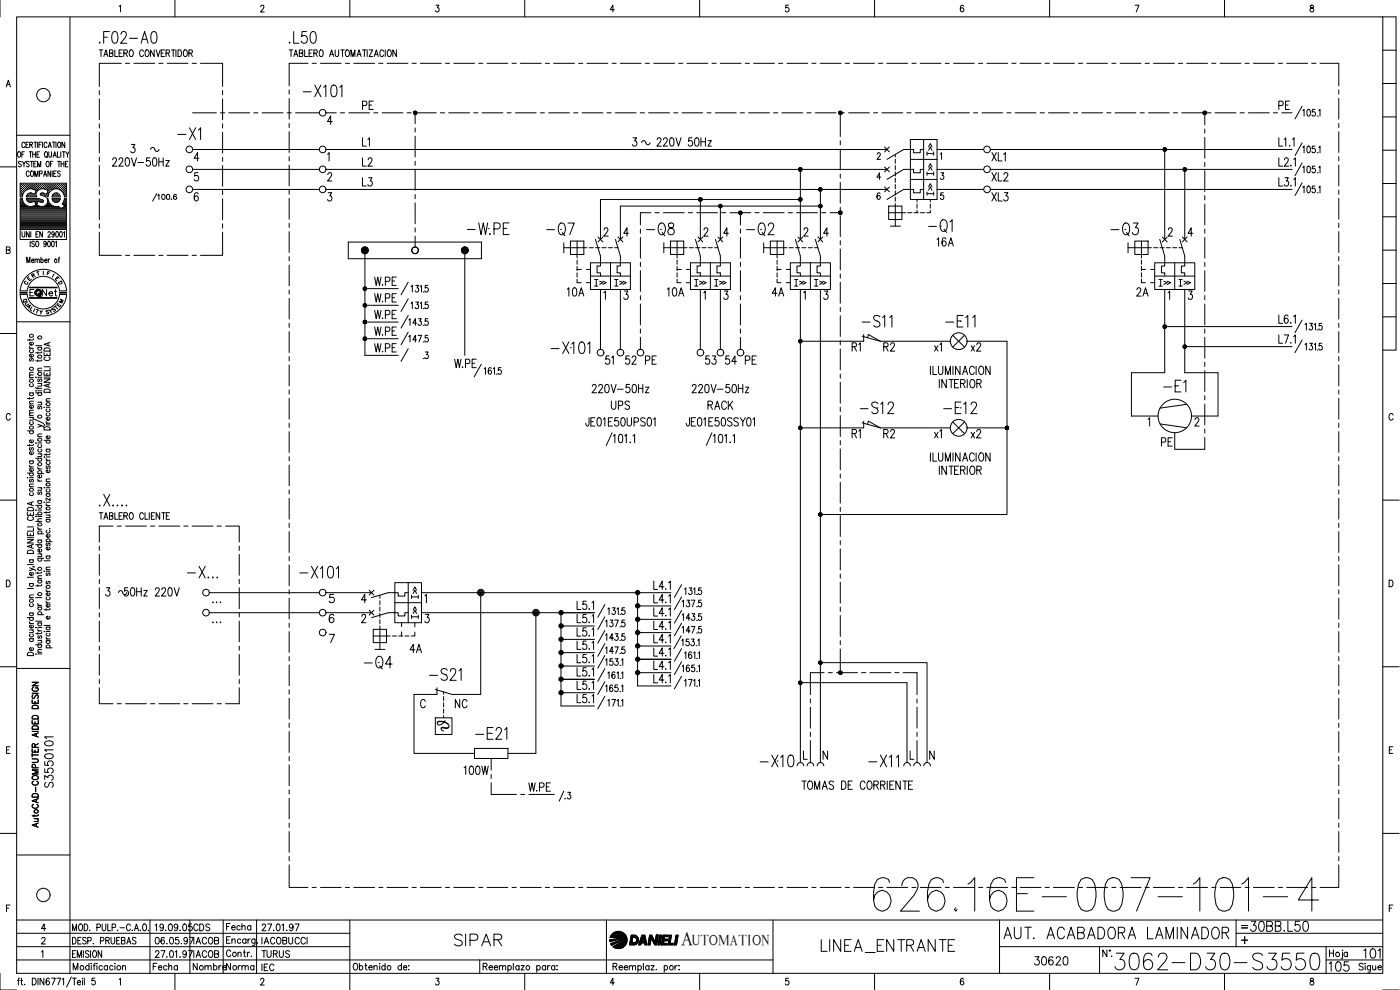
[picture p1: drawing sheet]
<svg xmlns="http://www.w3.org/2000/svg" width="420mm" height="297mm" viewBox="0 0 420 297" stroke-linecap="round" stroke-linejoin="round" font-family="sans-serif">
<defs><g id="words">
<text font-size="15" x="261.1" y="274.5">626.16E-007-101-4</text>
<text font-size="8.8" x="333.4" y="292.1">3062-D30-S3550</text>
<g font-size="7.5">
<text x="163" y="72">-Q7</text>
<text x="193" y="72">-Q8</text>
<text x="223" y="72">-Q2</text>
<text x="277.3" y="70.9">-Q1</text>
<text x="332.3" y="72">-Q3</text>
<text x="245.2" y="287.2">LINEA_ENTRANTE</text>
</g>
<g font-size="7.1">
<text x="28.6" y="14.1">.F02-A0</text>
<text x="85.7" y="14.1">.L50</text>
<text x="90" y="30.3">-X101</text>
<text x="52.2" y="43">-X1</text>
<text x="139" y="71.6">-W.PE</text>
<text x="257.5" y="99.5">-S11</text>
<text x="282.6" y="99.5">-E11</text>
<text x="164" y="107.2">-X101</text>
<text x="347.8" y="118.9">-E1</text>
<text x="256.8" y="125.2">-S12</text>
<text x="281.9" y="125.2">-E12</text>
<text x="88.9" y="174.6">-X101</text>
<text x="107.9" y="201.8">-Q4</text>
<text x="127.7" y="205.3">-S21</text>
<text x="141.5" y="223">-E21</text>
<text x="226.8" y="231.4">-X10</text>
<text x="259.6" y="231.4">-X11</text>
<text x="135.1" y="285">SIPAR</text>
<text x="300.2" y="282.9">AUT. ACABADORA LAMINADOR</text>
</g>
<g font-size="6.6">
<text x="130.2" y="220.5">q</text>
<text x="373.9" y="280.8">30BB.L50</text>
<text x="397.6" y="292.8">105</text>
</g>
<g font-size="6.2">
<text x="107.6" y="34.2">PE</text>
<text x="382.4" y="34.2">PE</text>
<text x="121.7" y="197.2">4A</text>
<text x="408.2" y="288.6">101</text>
</g>
<text font-size="5.9" x="204.5" y="283.5">A</text>
<g font-size="5.7">
<text x="188.4" y="45.2">3 220V 50Hz</text>
<text x="32.5" y="51.2">220V-50Hz</text>
<text x="107.6" y="51.2">L2</text>
<text x="296.3" y="49.4">XL1</text>
<text x="107.6" y="57.1">L3</text>
<text x="296.3" y="55.4">XL2</text>
<text x="296.3" y="61.4">XL3</text>
<text x="280.1" y="75.1">16A</text>
<text x="111.1" y="86.8">W.PE</text>
<text x="169" y="90">10A</text>
<text x="199" y="90">10A</text>
<text x="230.7" y="90">4A</text>
<text x="339.7" y="90">2A</text>
<text x="111.1" y="91.7">W.PE</text>
<text x="111.1" y="102">W.PE</text>
<text x="111.1" y="106.9">W.PE</text>
<text x="254.4" y="106.5">R1</text>
<text x="263.9" y="106.5">R2</text>
<text x="290.3" y="106.5">x2</text>
<text x="135.1" y="111.5">W.PE</text>
<text x="186.6" y="110.4">52</text>
<text x="192.6" y="110.4">PE</text>
<text x="210.6" y="110.4">53</text>
<text x="216.6" y="110.4">54</text>
<text x="222.6" y="110.4">PE</text>
<text x="182.4" y="124.2">UPS</text>
<text x="211.3" y="124.2">RACK</text>
<text x="258.9" y="132.6" transform="rotate(-90 258.9 132.6)">R1</text>
<text x="263.9" y="132.6">R2</text>
<text x="290.3" y="132.6">x2</text>
<text x="347.5" y="135.1">PE</text>
<text x="30.3" y="179.9">3 50Hz 220V</text>
<text x="135.5" y="213.4">NC</text>
<text x="137.9" y="233.5">100W</text>
<text x="16.9" y="237.4" transform="rotate(-90 16.9 237.4)">S3550101</text>
<text x="157.3" y="238.5">W.PE</text>
<text x="309" y="290.7">30620</text>
</g>
<g font-size="5.3">
<text x="111.8" y="45.2" transform="rotate(-90 111.8 45.2)">L1</text>
<text x="184.9" y="110.4" transform="rotate(-90 184.9 110.4)">51</text>
<text x="203.6" y="183.4">137</text>
<text x="203.6" y="187.3">143</text>
<text x="203.6" y="191.2">147</text>
<text x="203.2" y="195.1">153</text>
<text x="203.6" y="202.8">165</text>
<text x="56.8" y="280.5">CDS</text>
<text x="56.8" y="288.6">IACOB</text>
<text x="77.3" y="288.6">TURUS</text>
<text x="77.3" y="292.5">IEC</text>
</g>
<g font-size="4.9">
<text x="389.8" y="36">105</text>
<text x="389.8" y="46.9">105</text>
<text x="389.8" y="52.9">105</text>
<text x="389.8" y="58.9">105</text>
<text x="11.6" y="90">Net</text>
<text x="121.4" y="98.8">143</text>
<text x="121.4" y="103.7">147</text>
<text x="283.3" y="106.5" transform="rotate(-90 283.3 106.5)">x1</text>
<text x="283.3" y="132.6" transform="rotate(-90 283.3 132.6)">x1</text>
<text x="180.6" y="197.2">147</text>
<text x="180.6" y="200.7">153</text>
<text x="66.7" y="280.1">Fecha</text>
<text x="56.8" y="284.3">IACOB</text>
<text x="77.3" y="284.3">IACOBUCCI</text>
<text x="44.8" y="292.1">Fecha</text>
<text x="56.8" y="292.1">Nombre</text>
<text x="66.7" y="292.1">Norma</text>
</g>
<g font-size="4.4">
<text x="8.1" y="84.7">R</text>
<text x="207.7" y="283.5">UTOMATION</text>
</g>
<g font-size="4">
<text x="12.7" y="83.6">F</text>
<text x="7.1" y="85.4">E</text>
<text x="15.5" y="85.4">E</text>
<text x="16.2" y="86.4">D</text>
<text x="5.6" y="92.1">Q</text>
<text x="6.3" y="92.8">U</text>
<text x="10.6" y="95.6">Y</text>
<text x="14.5" y="94.5">S</text>
<text x="16.6" y="92.1">M</text>
</g>
<g font-size="3.5">
<text x="6" y="86.4">C</text>
<text x="371.5" y="279.8">=</text>
</g>
<g font-size="3.1">
<text x="62.4" y="182">...</text>
<text x="62.4" y="188">...</text>
</g>
</g></defs>
<!-- layer: XR-FG100|CART -->
<g fill="none" stroke="#000" stroke-width=".3">
<path d="M0 .1v5M5 5.1h410v286.9h-410zM21 5.1v286.9M35.8 1.9l.4-.3v2M52.5 .1v5M78.2 2.1l.4-.5 .5 .1 .1 .4-.2 .5-.8 1h1.1M105 .1v5M130.8 1.6h.9l-.5 .7a.62 .62 0 0 1 .6 1 .62 .62 0 0 1-1.1-.1M157.5 .1v5M184.4 2.9h-1.3l.8-1.3v2M210 .1v5M236.6 1.6h-.8v.8a.62 .62 0 0 1 .9 .1 .62 .62 0 0 1-.1 .9 .62 .62 0 0 1-.9-.2"/>
<path d="M262.5 .1v5M289.2 1.8l-.4-.2a1.16 1.16 0 0 0 0 2 .59 .59 0 0 0 .5-.9 .59 .59 0 0 0-1-.1l-.1 .3M315 .1v5M340.7 1.6h1.1l-.8 2M367.5 .1v5M393.3 1.7v.5a.75 .75 0 0 1 .9 .5 .75 .75 0 0 1-.3 .9 .66 .66 0 0 1-.8-.7 .66 .66 0 0 1 .9-.6l.2-.2-.1-.4zM415 5.1h4v100h-4M415 15.1h4M1.9 26.1l.6-2 .6 2M2.1 25.4h.8M415 35.1h4M415 25h4"/>
<path d="M0 50.1h5M5 40.6h16M5.5 45.6l.1-.1a.86 .86 0 0 1 .7 .9 .86 .86 0 0 1-.7 .8 1.13 1.13 0 0 1-.1-1.6zM6.1 56.9h.1M6.1 56.2h.1M6.1 55.6h.1M6.1 57.5h.1M6.1 58.2h.1M6.1 58.8h.1M6.1 59.8h.5M6.3 57.2h.2M6.3 56.6h.2"/>
<path d="M6.3 56h.2M6.3 55.3h.2M6.3 57.9h.2M6.3 58.5h.2M6.4 48.6l-.3-.2-.6 .2 .1 .4 .7 .4 .1 .4-.3 .3-.6-.3M6.4 55.2v.2M6.4 55.9v.1M6.4 56.5v.2M6.4 57.1v.2M6.4 57.8v.1M6.4 58.4v.2M6.6 46.3h.4"/>
<path d="M6.6 56.9h.2M6.6 56.2h.2M6.6 55.6h.2M6.6 57.5h.2M6.6 58.2h.2M6.7 48.4l.5 .8 .5-.8M6.7 55.5v.2M6.7 56.2v.1M6.7 56.8v.2M6.7 57.4v.2M6.7 58.1v.1M7 57.2h.1"/>
<path d="M7 56.6h.1M7 56h.1M7 55.3h.1M7.1 55.2v.2M7.1 55.9v.1M7.1 56.5v.2M7.1 57.1v.2M7.2 49.2v.9M7.3 56.9h.2M7.3 56.2h.2M7.3 55.6h.2M7.3 45.5h-.7v1.7"/>
<path d="M7.4 55.5v.2M7.4 56.2v.1M7.4 56.8v.2M7.5 43a.46 .46 0 0 0-.6-.3 .46 .46 0 0 0-.3 .6v.4a.46 .46 0 0 0 .3 .6 .46 .46 0 0 0 .6-.4M7.6 56.6h.1M7.6 56h.1M7.6 55.3h.1M7.7 55.2v.2M7.7 55.9v.1M7.7 56.5v.2M7.8 43.4h.5M7.9 59.6h3.9"/>
<path d="M7.9 56.9h.1M7.9 56.2h.2M7.9 55.6h.2M7.9 59.6l.1 .3M8 59.9l.7 .7 .8 .1M8 55.5v.2M8 56.2v.1M8 56.8h.1M8 58.8l-.1 .3M8 59.8h3.7M8.1 58.8h.1M8.2 56.9l-.8 .6-.6 .8"/>
<path d="M8.3 56.6h.1M8.3 56h.1M8.3 55.3h.1M8.3 58.5h.1M8.3 55.2v.2M8.3 55.9v.1M8.3 56.5v.2M8.3 58.4v.2M8.6 42.7h-.8v1.6h.8M8.6 56.2h.1M8.6 55.6h.1M8.6 58.8h.1"/>
<path d="M8.6 55.5v.2M8.6 56.2v.1M8.6 58.7v.2M8.7 58l-.7 .8M8.7 58.2h-.1M8.8 51.7a.46 .46 0 0 0-.6-.4 .46 .46 0 0 0-.3 .6v.4a.46 .46 0 0 0 .3 .6 .46 .46 0 0 0 .6-.4M8.8 48.6l-.3-.2-.6 .2 .1 .4 .8 .6-.3 .5-.6-.3M8.8 45.5h.8M8.9 56h.1M8.9 55.3h.1M8.9 58.5h.1M8.9 43.4l.7-.1 .1-.5-.8-.1v1.6"/>
<path d="M9 56.5l-.1 .1M9 55.2v.2M9 55.9v.1M9 58.4v.2M9.1 48.4h.8M9.1 45.5v1.7M9.2 56.2h.2M9.2 55.6h.2M9.2 58.2h.2M9.2 58.8h.2M9.3 55.5v.2M9.3 56.2v.1"/>
<path d="M9.3 58.1v.1M9.3 58.7v.2M9.4 51.3h.1a.86 .86 0 0 1 .6 .8 .86 .86 0 0 1-.6 .8 1.25 1.25 0 0 1-.1-1.6zM9.4 43.4l.3 .9M9.5 57.9l-.8 .1M9.5 56.6h.2M9.5 56h.2M9.5 55.3h.2M9.5 58.5h.2M9.5 48.4v1.7M9.6 55.2v.2M9.6 55.9v.1"/>
<path d="M9.6 56.5v.1M9.6 58.4v.2M9.8 56.2h.2M9.8 55.6h.2M9.8 58.8h.2M9.8 46.3h.8M9.8 45.5v1.7M9.9 56.8l.9 .3-.3 1.2-1-.3M9.9 56.7l-.7-.1-1 .2M9.9 55.5v.2M9.9 56.2v.1M9.9 58.2h.1"/>
<path d="M9.9 58.7v.2M10.2 56.6h.1M10.2 56h.1M10.2 55.3h.1M10.2 58.5h.1M10.2 49.2h.4M10.2 42.7h.8M10.2 55.2v.2M10.2 55.9v.1M10.2 56.5v.2M10.2 58.4v.2M10.4 52.9v-1.6l.5 1.6 .5-1.6v1.6"/>
<path d="M10.5 56.9h.1M10.5 56.2h.1M10.5 55.6h.1M10.5 58.8h.1M10.5 55.5v.2M10.5 56.2v.1M10.5 56.8v.1M10.5 58.7v.2M10.6 58.2h.1M10.6 42.7v1.6M10.6 45.5v1.7M10.8 56.6h.1"/>
<path d="M10.8 56h.1M10.8 55.3h.1M10.9 55.2v.2M10.9 55.9v.1M10.9 56.5v.2M10.9 57.2h.1M10.9 48.4h-.7v1.7h.7M11.1 56.9h.2M11.1 56.2h.2M11.1 55.6h.2M11.1 46.3h.5M11.2 55.5v.2"/>
<path d="M11.2 56.2v.1M11.2 56.8v.2M11.2 42.7v1.6M11.3 50.1v-1.7l.5 1.7 .4-1.7v1.7M11.4 56.6h.2M11.4 56h.2M11.4 55.3h.2M11.5 55.2v.2M11.5 55.9v.1M11.5 56.5v.2M11.7 43.4h.4M11.7 56.2h.2"/>
<path d="M11.7 55.6h.2M11.8 59.7l1.2 .4v.5l-.3 .1M11.8 55.5v.2M11.8 56.2v.1M11.8 56.9a1.45 1.45 0 0 0-.7 2.1l-3.2 .1M11.9 52.1l.7-.1-.1-.7h-.6v1.6M11.9 45.5h-.8v1.7h.8M12.1 56.6h.1M12.1 56h.1M12.1 55.3h.1M12.1 55.2v.2M12.1 55.9v.1"/>
<path d="M12.1 56.5v.2M12.2 58.5l2.2 .6M12.3 58l-.2 .2 .1 .3M12.4 56.2h.1M12.4 55.6h.1M12.4 58.2h.1M12.4 42.7h-.7v1.6M12.4 55.5v.2M12.4 56.2v.1M12.4 58.1v.1M12.7 56.6h.1M12.7 56h.1"/>
<path d="M12.7 55.3h.1M12.7 58.5h.1M12.7 42.7v1.6M12.8 55.2v.2M12.8 55.9v.1M12.8 56.5v.1M12.8 58.4v.2M13 56.2h.2M13 55.6h.2M13 58.2h.2M13.1 52.9l.4-1.6 .5 1.6M13.1 55.5v.2"/>
<path d="M13.1 56.2v.1M13.1 58.1v.1M13.1 57.9l-.8 .1M13.3 52.4h.5M13.3 56.6h.2M13.3 56h.2M13.3 55.3h.2M13.3 58.5h.2M13.4 55.2v.2M13.4 55.9v.1M13.4 56.5v.2M13.4 58.4v.2"/>
<path d="M13.5 56.7l-.7-.1-1 .2M13.5 56.8l.9 .3-.3 1.2-1-.3M13.6 45.6l.1-.1a.88 .88 0 0 1 .6 .9 .88 .88 0 0 1-.6 .8 1.13 1.13 0 0 1-.1-1.6zM13.6 56.2h.2M13.6 55.6h.2M13.6 58.8h.2M13.7 55.5v.2M13.7 56.2v.1M13.7 58.7v.2M13.9 46.8l.3 .5M14 56.6h.1M14 56h.1"/>
<path d="M14 55.3h.1M14 58.5h.1M14.1 48.5l.1-.1a.86 .86 0 0 1 .6 .8 .86 .86 0 0 1-.6 .9 1.13 1.13 0 0 1-.1-1.6zM14.1 55.2v.2M14.1 55.9v.1M14.1 56.5v.2M14.1 58.4v.2M14.1 43a.46 .46 0 0 0-.6-.3 .46 .46 0 0 0-.3 .6v.4a.46 .46 0 0 0 .3 .6 .46 .46 0 0 0 .6-.4M14.3 58.8h.1M14.3 56.9h.1M14.3 56.2h.1M14.3 55.6h.1"/>
<path d="M14.3 58.2h.1M14.4 59.6h-.3a1.59 1.59 0 0 1-1.3 2.3M14.4 55.5v.2M14.4 56.2v.1M14.4 56.8v.2M14.4 58.1v.1M14.4 57.5h.1M14.4 59.6a2.49 2.49 0 0 0 3.1 2.3M14.5 44.3l.4-1.6 .5 1.6M14.6 57.2h.1M14.6 56.6h.1M14.6 56h.1"/>
<path d="M14.6 55.3h.1M14.6 57.9h.1M14.6 45.5l.1 1.4 .3 .3 .4-.3 .1-1.4M14.6 43.8h.6M14.7 55.2v.2M14.7 55.9v.1M14.7 56.5v.2M14.7 57.1v.2M14.7 57.8h.1M14.9 56.9h.2M14.9 56.2h.2M14.9 55.6h.2"/>
<path d="M15 55.5v.2M15 56.2v.1M15 56.8v.2M15.1 49.2h.5M15.2 51.3v1.6l-.8-1.6v1.6M15.2 56.6h.2M15.2 56h.2M15.2 55.3h.2M15.3 55.2v.2M15.3 55.9v.1M15.3 56.5v.2M15.5 56.9h.2"/>
<path d="M15.5 56.2h.2M15.5 55.6h.2M15.6 59.6h2.5a1.24 1.24 0 0 1-1.1 1.1 1.24 1.24 0 0 1-1.3-.8M15.6 55.5v.2M15.6 56.2v.1M15.6 56.8v.1M15.6 59.6l.1 .3M15.7 51.3v1.6M15.7 59.8h2.2M15.7 58.8l-.1 .3M15.7 42.7h.9M15.9 48.4h-.8v1.7"/>
<path d="M15.9 56.6h.1M15.9 56h.1M15.9 55.3h.1M15.9 56.9l-1.1 1-.4 1.2M15.9 56.8l1-.2 .9 .2M15.9 47.2l.5-1.7 .5 1.7M16 58.5h.1M16 55.2v.2M16 55.9v.1M16 56.5v.2M16 58.5v.1M16.1 52.1h.5"/>
<path d="M16.1 46.6h.6M16.2 56.2h.1M16.2 55.6h.1M16.2 58.8h.1M16.2 42.7v1.6M16.3 55.5v.2M16.3 56.2v.1M16.3 58.2h.1M16.3 58.7v.2M16.4 58l-.7 .8M16.4 58h.9M16.5 56.6h.1"/>
<path d="M16.5 56h.1M16.5 55.3h.1M16.5 58.5h.1M16.6 55.2v.2M16.6 55.9v.1M16.6 56.5v.1M16.6 58.4v.2M16.8 56.2h.2M16.8 55.6h.2M16.8 58.2h.2M16.8 58.8h.2M16.8 42.7v1.6"/>
<path d="M16.9 51.3h-.8v1.6h.8M16.9 55.5v.2M16.9 56.2v.1M16.9 58.1v.1M16.9 58.7v.2M17.1 56.6h.2M17.1 56h.2M17.1 55.3h.2M17.1 58.5h.2M17.2 45.5v1.7h.7M17.2 55.2v.2M17.2 55.9v.1"/>
<path d="M17.2 56.5v.1M17.2 58.4v.2M17.3 48.4h.8M17.3 58l.5 .4 .3 .7h-2.5M17.4 56.2h.2M17.4 55.6h.2M17.4 58.8h.2M17.5 42.7h.2a.79 .79 0 0 1 .6 .8 .79 .79 0 0 1-.8 .7l-.2-.5zM17.5 55.5v.2M17.5 56.2v.1M17.5 58.7v.2M17.7 48.4v1.7"/>
<path d="M17.8 56.6h.1M17.8 56h.1M17.8 55.3h.1M17.8 56.9l1 .7 .5 1.5h.6v-4.1h-13.8v4.1h.6l.2-.8M17.9 55.2v.2M17.9 55.9v.1M17.9 56.5v.2M18.1 51.5l-.3-.2-.5 .2v.3l.8 .6-.3 .5-.5-.2M18.1 56.9h.1M18.1 56.2h.1M18.1 55.6h.1M18.2 55.5v.2"/>
<path d="M18.2 56.2v.1M18.2 56.8v.2M18.2 45.5v1.7M18.3 49.2h.9M18.3 48.4v1.7M18.4 56.6h.1M18.4 56h.1M18.4 55.3h.1M18.5 57.2h.1M18.5 55.2v.2M18.5 55.9v.1M18.5 56.5v.2"/>
<path d="M18.5 57.1v.1M18.7 56.9h.2M18.7 56.2h.2M18.7 55.6h.2M18.7 45.5h.8M18.8 57.4l.1 .1M18.8 55.5v.2M18.8 56.2v.1M18.8 56.8v.2M19 57.2h.2M19 56.6h.2M19 56h.2"/>
<path d="M19 55.3h.2M19 57.9h.2M19.1 45.5v1.7M19.1 55.2v.2M19.1 55.9v.1M19.1 56.5v.2M19.1 57.1v.2M19.1 57.8v.1M19.2 48.4v1.7M19.3 56.9h.2M19.3 56.2h.2M19.3 55.6h.2"/>
<path d="M19.3 57.5h.2M19.3 58.2h.2M19.4 58.8h.1M19.4 42.7v1.6l-.8-1.6v1.6M19.4 55.5v.2M19.4 56.2v.1M19.4 56.8v.2M19.4 57.4v.2M19.4 58.1v.1M19.4 58.7v.2M19.4 59.8h.4M19.6 49.2h.5"/>
<path d="M19.7 57.2h.1M19.7 56.6h.1M19.7 56h.1M19.7 55.3h.1M19.7 57.9h.1M19.7 58.5h.1M19.8 45.5l.4 .8 .5-.8M19.8 55.2v.2M19.8 55.9v.1M19.8 56.5v.2M19.8 57.1v.2M19.8 57.8v.1"/>
<path d="M19.8 58.4v.2M20.2 46.3v.9M20.4 48.4h-.8v1.7h.8M415 55.1h4M415 45.1h4M1.9 75l1-.1 .1-.7-1.1-.1v2l1.1-.2v-.5l-.3-.4M6.1 68.9v3h13.8v-3M6.1 64.5h13.7M6.1 64.2h13.7M6.1 63.9h13.7M6.1 63.6h13.7M6.1 63.2h13.7"/>
<path d="M6.1 62.9h13.7M6.1 62.6h12.1M6.1 62.3h11.8M6.1 62h2.3M6.1 61.7h1.6M6.1 61.3h1.3M6.1 61h1M6.1 60.7h.8M6.1 60.4h.6M6.1 60.1h.5M6.1 64.8h13.7M6.1 65.1h13.7"/>
<path d="M6.1 65.5h13.7M6.1 65.8h13.7M6.1 66.1h13.7M6.1 66.4h13.7M6.1 66.7h13.7M6.1 67h13.7M6.1 67.4h13.7M6.1 67.7h13.7M6.1 68h13.7M6.1 68.3h13.7M6.1 68.7h13.7M6.6 69.5v1.2l.4 .4 .4-.2 .1-1.4"/>
<path d="M6.8 60.3l.3 .5a2.5 2.5 0 0 0 2.8 1M6.9 60.3l-.3-.7h-.5v9.3h13.8v-9.3h-.6l-.7 1.6M8 78.8v-1.6l.5 1.6 .5-1.6v1.6M8.2 60.1h4.5M8.4 60.4h1.7M8.8 69.5v1.6l-.9-1.6v1.6M9.1 72.4v1.6M9.2 69.5v1.6M9.4 78.2h.8l-.2-.4a.48 .48 0 0 0-.6 .5 .48 .48 0 0 0 .6 .4l.2-.1M9.5 60.7l1-.3 .2 1.1-.8 .4M9.9 62h2M10.3 72.6a.42 .42 0 0 0-.6-.2 .42 .42 0 0 0-.1 .6l.5 .2a.43 .43 0 0 1 .1 .7 .43 .43 0 0 1-.7-.1"/>
<path d="M10.5 78l.3-.3 .3 .1 .1 1M10.5 77.7v1.1M10.5 60.4h.7M10.6 60.7h.5M10.7 61h.4M10.8 61.7h.2M10.8 72.6l.2-.2a.86 .86 0 0 1 .7 .8 .86 .86 0 0 1-.7 .8l-.3-.6zM10.8 70.3h.5M10.8 61.3h.2M11.2 78l.3-.3 .3 .1v1M11.6 69.5h-.8v1.6h.8M11.7 60.4h1.3"/>
<path d="M11.9 61.8l1 .2M12.3 78l.1-.2a.48 .48 0 0 1 .6 .5 .48 .48 0 0 1-.6 .4l-.1-.1M12.3 77.2v1.6M12.7 60.7l-1.4-.3-.3 1.1 .8 .3M12.7 69.5v1.6l-.8-1.6v1.6M13.3 62h2.8M13.4 78.2h.7v-.3a.45 .45 0 0 0-.7 .3 .45 .45 0 0 0 .6 .5l.1-.1M13.8 61.7h1.7M13.9 72.9l-.2 .4a.42 .42 0 0 1-.6-.4 .42 .42 0 0 1 .7-.3l-.1 1.3-.3 .1-.2-.2M14.1 61.3h1M14.3 61h.5M14.4 60.7h.2"/>
<path d="M14.4 69.9a.43 .43 0 0 1 .7-.3 .43 .43 0 0 1-.2 .7l-.5 .8h.8M14.4 60.4h.1M14.5 72.5l.1-.1a.95 .95 0 0 1 0 1.6l-.3-.7zM14.5 77.7v1.1M14.9 77.7l-.4 .5M15.6 72.5l.2-.1a.95 .95 0 0 1 0 1.6l-.3-.7zM15.9 60.1h1.9M16.1 60.4h1.4M16.3 70l-.2 .4a.42 .42 0 0 1-.6-.4 .42 .42 0 0 1 .7-.3l-.1 1.4h-.3l-.2-.2M16.6 72.7l.3-.3v1.6M16.9 69.6l.2-.1a.95 .95 0 0 1 0 1.6l-.4-.7zM17.4 61.9l.9 .7 1.1-.7"/>
<path d="M17.5 77.7h.4M17.9 77.2l-.2 .3v1.3M18.1 69.6l.1-.1a.95 .95 0 0 1 0 1.6l-.3-.7zM18.4 62.6h1.4M18.7 61.2l.7 .7M18.9 61h.9M19 62.3h.8M19 61.3h.8M19 69.8l.3-.3v1.6M19.1 60.7h.7M19.3 61.7h.5M19.3 60.4h.5"/>
<path d="M19.3 60.1h.5M19.5 62h.3M415 75h4M415 65.1h4M5 96.5h16M6 88.3a7 7 0 0 0 7 6.5 7 7 0 0 0 7-6.5M6 87.3a7 7 0 0 1 7-6.5 7 7 0 0 1 7 6.5M8.2 88.3a4.9 4.9 0 0 0 4.8 4.4 4.9 4.9 0 0 0 4.9-4.4M8.2 87.3a4.9 4.9 0 0 1 4.8-4.4 4.9 4.9 0 0 1 4.9 4.4M8.9 89.3h8.2M8.9 89.5h8.2M8.9 86.3h8.2"/>
<path d="M8.9 86.2h8.2M9 89.4h8M9 86.3h8M10.2 86.9h-1.2v1.9M415 95.1h4M415 85.1h4M0 100.1h5M8.8 103.9l.1 .4 .5 .2M8.8 101.7v.5M8.8 119.3v.5M8.8 117.9h1.2M8.8 113.3h1.2"/>
<path d="M8.8 104.5h1.2M9.1 117.9a.51 .51 0 0 0 0 .7 .51 .51 0 0 0 .7 0 .51 .51 0 0 0 0-.7M9.1 115.1a.51 .51 0 0 0 0 .8 .51 .51 0 0 0 .7 0 .51 .51 0 0 0 0-.8M9.1 107.6l-.3 .3 .3 .5 .4-.8h.4l.1 .5-.2 .3M9.1 104.9a.51 .51 0 0 0 0 .8 .51 .51 0 0 0 .7 0 .51 .51 0 0 0 0-.8M9.8 106.2a.5 .5 0 0 1 .1 .8 .5 .5 0 0 1-.8 0 .5 .5 0 0 1 .1-.8h.2v.9M9.8 102.7a.5 .5 0 0 1 0 .7 .5 .5 0 0 1-.7 0 .5 .5 0 0 1-.1-.6l.4-.1v.8M10 119.2l-.3 .4h-1.5M10 112.5l-1.1 .1-.1 .3 .4 .4M10 111.7l-1.1 .1-.1 .4 .4 .3M10 101.7l-.1 .3h-1.7M10.7 116.1l.3 .4h1.5"/>
<path d="M10.7 113.2h.2zM10.7 117.8h1.8M10.7 103.7h1.8M10.8 117.2v.1zM11.3 105.6v.5M11.3 108v.5M11.3 116.2v.5M11.3 117.2h1.2M11.3 115h1.2M11.3 113.2h1.2M11.3 111.3h1.2M11.3 104.2h1.2"/>
<path d="M11.6 117.8a.49 .49 0 0 0 0 .7 .49 .49 0 0 0 .7 0 .49 .49 0 0 0 0-.7M11.6 113.7l-.3 .2 .3 .6 .4-.8h.4l.1 .5-.2 .3M11.6 104.2a.51 .51 0 0 0 0 .7 .51 .51 0 0 0 .7 0 .51 .51 0 0 0 0-.7M12.2 115l.3 .4-.1 .4-1.1 .1M12.5 110.5l-1.1 .1-.1 .3 .4 .4M12.5 107.9l-.1 .3-1.7 .1M12.5 105.5l-.1 .3-1.7 .1M13.2 113.7h1.8l-1.8 1h1.8M13.2 111.7v.9h1.8v-.9M13.2 105.8v.9h1.8v-.9M13.2 113.1h1.8M13.2 110.1h1.8"/>
<path d="M13.3 117a1.01 1.01 0 0 1 1.1-.2 1.01 1.01 0 0 1 .6 .9h-1.8zM13.3 104.6a1.01 1.01 0 0 1 1.1-.2 1.01 1.01 0 0 1 .6 1h-1.8zM13.7 107.1a.55 .55 0 0 0-.5 .7 .55 .55 0 0 0 .7 .3h.5a.54 .54 0 0 0 .6-.4 .54 .54 0 0 0-.4-.6M14.1 106.1v.6M14.1 112v.6M14.4 102.9v.8M14.4 115.3v.7M15 119.6l-1.1 .1-.1 .3 .4 .4M15 115.1l-1.8 .6 1.8 .5M15 110.4v.8h-1.8M15 102.7l-1.8 .6 1.8 .6M3.1 124.5a.63 .63 0 0 0-.8-.4 .63 .63 0 0 0-.4 .7v.5a.63 .63 0 0 0 .4 .7 .63 .63 0 0 0 .8-.4"/>
<path d="M8.2 129.3h1.8M8.8 139.6l.1 .3 .5 .2M8.8 138.3h1.2M8.8 133.3v.5M8.8 125.3h1.2M8.8 124.7h1.2M8.8 121.2h1.2M9.1 138.3a.51 .51 0 0 0 0 .7 .51 .51 0 0 0 .7 0 .51 .51 0 0 0 0-.7M9.1 134.3l-.3 .3 .3 .5 .4-.7h.4l.1 .4-.2 .3M9.1 129.3a.51 .51 0 0 0 0 .7 .51 .51 0 0 0 .7 0 .51 .51 0 0 0 0-.7M9.1 126.5l-.2 .1a.52 .52 0 0 0 .6 .8 .52 .52 0 0 0 .3-.9M9.7 125.3l.3 .3-.1 .4-1.1 .1"/>
<path d="M9.8 135.5a.5 .5 0 0 1 .1 .8 .5 .5 0 0 1-.8 0 .5 .5 0 0 1 .1-.8h.2v.9M9.8 132a.51 .51 0 0 1 0 .7 .51 .51 0 0 1-.7 0 .51 .51 0 0 1-.1-.7h.4v.8M9.8 121.6a.5 .5 0 0 1 .1 .7 .5 .5 0 0 1-.8 0 .5 .5 0 0 1 .1-.7h.2v.9M10 133.3l-.3 .3h-1.5M10 123.9h-1.1l-.1 .4 .4 .4M10 123.1h-1.1l-.1 .4 .4 .4M10 120.4l-1.1 .1-.1 .3 .4 .4M10.4 125.8l2.7 1.3M10.7 132.9h.2zM10.7 137.5h1.8M11.3 127.3l1.2 .4-1.2 .5M11.3 136.2h1.2"/>
<path d="M11.3 132.9h1.2M11.3 131h1.2M11.3 120.7h1.2M11.6 137.5a.51 .51 0 0 0 0 .7 .51 .51 0 0 0 .7 0 .51 .51 0 0 0 0-.7M11.6 134.7a.51 .51 0 0 0 0 .8 .51 .51 0 0 0 .7 0 .51 .51 0 0 0 0-.8M11.6 133.4a.51 .51 0 0 0 0 .8 .51 .51 0 0 0 .7 0 .51 .51 0 0 0 0-.8M11.6 121.9l-.3 .3 .1 .4h.4l.2-.6 .3-.1 .2 .3-.2 .5M12.2 136.2l.3 .4-.1 .3-1.1 .1M12.2 120.7l.3 .3-.1 .4-1.1 .1M12.5 130.2l-1.1 .1-.1 .4 .4 .3M12.5 127.7l.5 .3 .1 .3M13.2 137.1h.2z"/>
<path d="M13.2 127.5h.2zM13.2 122.2h.2zM13.2 132.1h1.8M13.3 128.3a.99 .99 0 0 1 1.1-.2 .99 .99 0 0 1 .6 .9h-1.8zM13.8 137.5l.1 .4 .5 .2M13.8 126.4l.1 .4 .5 .2M13.8 136.1v.5M13.8 138.1h1.2M13.8 137.1h1.2M13.8 134.8h1.2M13.8 127.5h1.2M13.8 127h1.2"/>
<path d="M13.8 122.2h1.2M13.8 120.4h1.2M14.1 139.8l-.3 .3 .3 .5 .4-.7h.4l.1 .4-.2 .3M14.1 138.5a.49 .49 0 0 0 0 .7 .49 .49 0 0 0 .7 0 .49 .49 0 0 0 0-.7M14.1 134.8a.49 .49 0 0 0 0 .7 .49 .49 0 0 0 .7 0 .49 .49 0 0 0 0-.7M14.1 132.1a.49 .49 0 0 0 0 .7 .49 .49 0 0 0 .7 0 .49 .49 0 0 0 0-.7M14.1 124l-.2 .1a.52 .52 0 0 0 .6 .7 .52 .52 0 0 0 .3-.8M14.1 122.7l-.2 .1a.52 .52 0 0 0 .6 .8 .52 .52 0 0 0 .3-.9M14.8 130.8l.1 .1a.52 .52 0 0 1-.5 .8 .52 .52 0 0 1-.4-.8l.4-.1v.8M14.8 125.3l.1 .1a.53 .53 0 0 1-.5 .7 .53 .53 0 0 1-.4-.8h.4v.8M15 136l-.3 .4h-1.5M418.1 124.5a.63 .63 0 0 0-.8-.4 .63 .63 0 0 0-.4 .7v.5a.63 .63 0 0 0 .4 .7 .63 .63 0 0 0 .8-.4"/>
<path d="M0 150.1h5M8.2 159.8v.9h1.8v-.9M8.2 153.7v.9h1.8v-.9M8.2 158.1h1.8M8.2 141.9h1.8M8.3 152.5a.99 .99 0 0 1 1.1-.3 .99 .99 0 0 1 .6 1h-1.8zM8.3 143.2v.2zM8.6 155.1a.57 .57 0 0 0-.4 .7 .57 .57 0 0 0 .7 .4h.5a.56 .56 0 0 0 .6-.5 .56 .56 0 0 0-.4-.6M8.8 146h1.2M8.8 143.3h1.2M8.8 140.1h1.2M9.1 147.9a.49 .49 0 0 0 0 .7 .49 .49 0 0 0 .7 0 .49 .49 0 0 0 0-.7"/>
<path d="M9.1 143.8l-.3 .3 .1 .5h.4l.2-.7 .3-.1 .2 .3-.2 .5M9.1 141.9a.51 .51 0 0 0 0 .8 .51 .51 0 0 0 .7 0 .51 .51 0 0 0 0-.8M9.1 154v.6M9.4 150.8v.7M9.8 140.6a.51 .51 0 0 1 0 .7 .51 .51 0 0 1-.7 0 .51 .51 0 0 1-.1-.7h.4v.8M10 158.5v.9h-1.8M10 150.5l-1.8 .6 1.8 .6M10 145.2l-1.1 .1-.1 .4 .4 .3M10.7 155h.2zM10.7 153h.2zM10.7 151.6h1.8M10.7 156.4h1.8"/>
<path d="M10.7 154.5h1.8M11.3 158.2l.1 .4 .5 .2M11.3 143.7l.1 .4 .5 .2M11.3 140.1l.1 .4 .5 .2M11.3 146.3h1.2M11.3 158.8h1.2M11.3 155h1.2M11.3 153h1.2M11.3 150.2h1.2M11.3 144.3h1.2M11.3 142.1h1.8M11.3 140.7h1.2"/>
<path d="M11.6 154.5a.49 .49 0 0 1 0-.7 .49 .49 0 0 1 .7 0 .49 .49 0 0 1 0 .7M11.6 151.6a.51 .51 0 0 0 0 .8 .51 .51 0 0 0 .7 0 .51 .51 0 0 0 0-.8M11.6 150.2a.51 .51 0 0 0 0 .8 .51 .51 0 0 0 .7 0 .51 .51 0 0 0 0-.8M11.6 147.6l-.3 .3 .3 .5 .4-.8h.4l.1 .5-.2 .3M11.6 142.1a.51 .51 0 0 1 0-.7 .51 .51 0 0 1 .7 0 .51 .51 0 0 1 0 .7M12.2 146.3l.3 .4-.1 .4h-1.1M12.3 142.5a.5 .5 0 0 1 .1 .8 .5 .5 0 0 1-.8 0 .5 .5 0 0 1 .1-.8h.2v.9M12.5 155.6l-1.1 .1-.1 .4 .4 .3M13.2 150.7h.2zM13.2 146.3h.2zM13.8 151.1l.1 .4 .5 .2M13.8 153.5v.5"/>
<path d="M13.8 155.8h1.2M13.8 154.5h1.2M13.8 151.7h1.2M13.8 150.7h1.2M13.8 148.2h1.2M13.8 146.3h1.2M13.8 144.5h1.2M14.1 159.1l-.2 .1a.52 .52 0 0 0 .6 .8 .52 .52 0 0 0 .3-.9M14.1 155.8l-.2 .1a.52 .52 0 0 0 .6 .8 .52 .52 0 0 0 .3-.9M14.1 148.2l-.2 .1a.52 .52 0 0 0 .6 .7 .52 .52 0 0 0 .3-.8M14.1 146.8a.49 .49 0 0 0 0 .7 .49 .49 0 0 0 .7 0 .49 .49 0 0 0 0-.7M14.7 154.5l.3 .4-.1 .4h-1.1"/>
<path d="M14.8 141l.1 .1a.52 .52 0 0 1-.5 .7 .52 .52 0 0 1-.4-.8h.4v.8M14.9 158.6h.1M15 153.4l-.3 .4h-1.5M15 149.4v.8l-1.2-.8v.8M15 143.7l-1.1 .1-.1 .3 .4 .4M415 150.1h4.9M1.9 174.1a1.01 1.01 0 0 1 1.2 1 1.01 1.01 0 0 1-1.2 1zM8.2 161.9h1.8l-1.8 1h1.8M8.2 176.6h1.8M8.2 173.2h1.8M8.2 169.4h1.8M8.2 161.3h1.8"/>
<path d="M8.3 165.3a.99 .99 0 0 1 1.1-.2 .99 .99 0 0 1 .6 1h-1.8zM8.8 170.3l1.2 .5-1.2 .4M8.8 179.3h1.2M8.8 175.1h1.2M8.8 168h1.2M9.1 175.1a.51 .51 0 0 0 0 .7 .51 .51 0 0 0 .7 0 .51 .51 0 0 0 0-.7M9.1 168a.49 .49 0 0 0 0 .7 .49 .49 0 0 0 .7 0 .49 .49 0 0 0 0-.7M9.1 160.2v.5M9.4 163.6v.7M9.8 171.7a.5 .5 0 0 1 .1 .8 .5 .5 0 0 1-.8 0 .5 .5 0 0 1 .1-.8h.2v.9M9.9 170l.5 .1M10 178.5l-1.1 .1-.1 .4 .4 .3"/>
<path d="M10 170.8l.5 .2 .1 .3M10 163.4l-1.8 .5 1.8 .6M10.7 179.3h1.8M10.7 163.4h1.8M11.3 171.6v.6M11.3 175.5v.5M11.3 174.1h1.2M11.3 173.6h1.2M11.3 167.5h1.8M11.3 166.2h1.2M11.3 162h1.2M11.3 160.2h1.8"/>
<path d="M11.6 174.1a.51 .51 0 0 0 0 .7 .51 .51 0 0 0 .7 0 .51 .51 0 0 0 0-.7M11.6 167.5a.51 .51 0 0 0 0 .7 .51 .51 0 0 0 .7 0 .51 .51 0 0 0 0-.7M11.6 163.4a.51 .51 0 0 0 0 .8 .51 .51 0 0 0 .7 0 .51 .51 0 0 0 0-.8M11.6 162a.51 .51 0 0 0 0 .8 .51 .51 0 0 0 .7 0 .51 .51 0 0 0 0-.8M11.6 160.2a.51 .51 0 0 1 0-.8 .51 .51 0 0 1 .7 0 .51 .51 0 0 1 0 .8M12.2 166.2l.3 .4-.1 .3-1.1 .1M12.3 164.7a.5 .5 0 0 1 .1 .8 .5 .5 0 0 1-.8 0 .5 .5 0 0 1 .1-.8h.2v.9M12.5 175.4l-.3 .4h-1.5M12.5 172.7l-1.1 .1-.1 .4 .4 .4M12.5 171.6l-.1 .3h-1.7M13.2 171.4h.2zM13.2 168.3h1.8"/>
<path d="M13.8 176.9l.1 .3 .5 .2M13.8 177.4h1.2M13.8 171.4h1.2M13.8 170.9h1.2M13.8 166.8h1.2M13.8 162.5h1.8M14.1 179.1l-.2 .2a.52 .52 0 0 0 .6 .7 .52 .52 0 0 0 .3-.9M14.1 174.4l-.3 .3 .3 .5 .4-.7h.4l.1 .4-.2 .3M14.1 171.9l-.3 .3 .1 .4h.4l.2-.6 .3-.1 .2 .3-.2 .5M14.1 166.8a.49 .49 0 0 0 0 .7 .49 .49 0 0 0 .7 0 .49 .49 0 0 0 0-.7M14.1 163l-.3 .3 .1 .4h.4l.2-.6 .3-.1 .2 .3-.2 .4M14.1 162.5l-.2-.1a.52 .52 0 0 1 .6-.7 .52 .52 0 0 1 .3 .8"/>
<path d="M14.8 177.9l.1 .1a.52 .52 0 0 1-.5 .7 .52 .52 0 0 1-.4-.7l.4-.1v.8M14.8 164.2a.5 .5 0 0 1 0 .6 .5 .5 0 0 1-.7 .1 .5 .5 0 0 1-.1-.7h.4v.8M14.8 160.4l.1 .1a.53 .53 0 0 1-.5 .7 .53 .53 0 0 1-.4-.8h.4v.8M15 170.2h-1.1l-.1 .3 .4 .4M416.9 174.1a1.01 1.01 0 0 1 1.2 1 1.01 1.01 0 0 1-1.2 1zM8.2 185.3h1.8M8.3 196a.99 .99 0 0 1 1.1-.3 .99 .99 0 0 1 .6 1h-1.8zM8.8 186.5l.1 .4 .5 .2M8.8 191.6h1.2M8.8 189h1.2M8.8 187.1h1.2M8.8 183.9h1.2"/>
<path d="M9.1 191.6a.51 .51 0 0 0 0 .8 .51 .51 0 0 0 .7 0 .51 .51 0 0 0 0-.8M9.1 190.2a.51 .51 0 0 0 0 .8 .51 .51 0 0 0 .7 0 .51 .51 0 0 0 0-.8M9.1 185.3a.51 .51 0 0 0 0 .7 .51 .51 0 0 0 .7 0 .51 .51 0 0 0 0-.7M9.1 183.9l-.2 .2a.52 .52 0 0 0 .6 .7 .52 .52 0 0 0 .3-.9M9.1 181.1a.51 .51 0 0 0 0 .8 .51 .51 0 0 0 .7 0 .51 .51 0 0 0 0-.8M9.7 189l.3 .4-.1 .3-1.1 .1M9.8 194.3a.51 .51 0 0 1 0 .7 .51 .51 0 0 1-.7 .1 .51 .51 0 0 1-.1-.7l.4-.1v.9M9.8 187.6a.51 .51 0 0 1 0 .7 .51 .51 0 0 1-.7 0 .51 .51 0 0 1-.1-.7h.4v.8M10.7 196.2h.2zM10.7 188.3h.2zM10.7 193.4h1.8M10.7 186.4h1.8"/>
<path d="M11.3 188.7l.1 .4 .5 .2M11.3 181l.1 .4 .5 .2M11.3 196.2h1.2M11.3 195.7h1.2M11.3 192.1h1.2M11.3 189.8v.5M11.3 189.3h1.2M11.3 188.3h1.2M11.3 186.9h1.2M11.3 184.4h1.8M11.3 182.1h1.2M11.3 181.6h1.2"/>
<path d="M11.6 193.4a.51 .51 0 0 0 0 .8 .51 .51 0 0 0 .7 0 .51 .51 0 0 0 0-.8M11.6 190.7l-.3 .3 .1 .5h.4l.2-.7 .3-.1 .2 .3-.2 .5M11.6 186.9a.51 .51 0 0 0 0 .7 .51 .51 0 0 0 .7 0 .51 .51 0 0 0 0-.7M11.6 184.4a.51 .51 0 0 1 0-.7 .51 .51 0 0 1 .7 0 .51 .51 0 0 1 0 .7M11.6 182.1a.51 .51 0 0 0 0 .8 .51 .51 0 0 0 .7 0 .51 .51 0 0 0 0-.8M12.2 192.1l.3 .4-.1 .4h-1.1M12.5 194.9l-1.1 .1-.1 .4 .4 .3M12.5 189.7l-.3 .4h-1.5M13.2 189.5h.2zM13.2 187.6h1.8M13.8 191.2l.1 .3 .5 .2M13.8 180.3l.1 .4 .5 .2"/>
<path d="M13.8 194.4h1.8M13.8 192.2h1.2M13.8 191.7h1.2M13.8 189.5h1.2M13.8 188.2h1.2M13.8 182.7v.5M13.8 180.9h1.2M14.1 194.4l-.2-.1a.52 .52 0 0 1 .6-.8 .52 .52 0 0 1 .3 .9M14.1 192.2l-.2 .1a.52 .52 0 0 0 .6 .8 .52 .52 0 0 0 .3-.9M14.1 190l-.2 .1a.52 .52 0 0 0 .6 .7 .52 .52 0 0 0 .3-.8M14.1 188.2a.55 .55 0 0 0 .2 .9 .55 .55 0 0 0 .7-.7l-.2-.2M14.8 184.9l.1 .1a.52 .52 0 0 1-.5 .8 .52 .52 0 0 1-.4-.8l.4-.1v.8"/>
<path d="M14.8 181.3a.5 .5 0 0 1 0 .7 .5 .5 0 0 1-.7 .1 .5 .5 0 0 1-.1-.7l.4-.1v.8M15 182.6l-.3 .4h-1.5M0 200.1h5M5 200.6h16M9.7 216.2v1h1.8v-1M9.7 210v1h1.8v-1M9.7 204.7h1.8l-1.8 1.1h1.8M9.7 219.4h1.8M9.7 208h1.8M9.7 218a.99 .99 0 0 1 1.2-.2 .99 .99 0 0 1 .6 1h-1.8zM9.7 215a.99 .99 0 0 1 1.2-.3 .99 .99 0 0 1 .6 1h-1.8zM9.7 211.9a.99 .99 0 0 1 1.2-.3 .99 .99 0 0 1 .6 1h-1.8z"/>
<path d="M9.9 208.5l-.2 .4v.5l.5 .1 .5-.9 .5-.1 .3 .4-.3 .6M10.1 206.2a.59 .59 0 0 0-.5 .7 .59 .59 0 0 0 .7 .5h.5a.58 .58 0 0 0 .7-.6 .58 .58 0 0 0-.7-.6v.4M10.5 210.4v.6M10.5 216.6v.6M11.5 219.9l-1.8 .6 1.8 .6M415 200.1h4.9M1.9 225h.7M3 224.1h-1.1v1.9h1.1M9.7 227.7h1.3l.5 .5-.1 .3-.4 .3h-1.3M9.7 224.7v1h1.8M9.7 226.5h1.8M9.7 226v1.1"/>
<path d="M9.7 238.4a.99 .99 0 0 1 1.2-.3 .99 .99 0 0 1 .6 1.1h-1.8zM9.7 233a.91 .91 0 0 1 1.1-.4 .91 .91 0 0 1 .6 1 .91 .91 0 0 1-1.1 .4 .91 .91 0 0 1-.6-1zM10.1 234.4a.61 .61 0 0 0-.4 .7 .61 .61 0 0 0 .6 .5h.5a.61 .61 0 0 0 .7-.5 .61 .61 0 0 0-.5-.7M10.5 224.2l-.1-.9-.6-.1-.1 1h1.8M10.6 230.4l-.1-.9-.7-.1-.1 1h1.8M10.9 239.9v.8M11.5 239.6l-1.8 .7 1.8 .6M11.5 231h-1.8l1.8 .6-1.8 .6h1.8M416.9 225h.7M418 224.1h-1.1v1.9h1.1M0 250h5M5 256.5h16"/>
<path d="M10.1 241.3a.61 .61 0 0 0-.4 .7 .61 .61 0 0 0 .6 .5h.5a.61 .61 0 0 0 .7-.5 .61 .61 0 0 0-.5-.7M10.2 245.6h1.3M10.2 244.5v.6M10.9 247.2v.8M11.1 245.6l.4 .4-.1 .4-1.2 .1M11.5 247l-1.8 .6 1.8 .6M11.5 244.4l-.4 .4h-1.4M415 250h4.9M1.9 272.5h.7M3 271.6h-1.1v1.9M5 276h410M45 276v16"/>
<path d="M57 276v16M67 276v16M77 276v16M105 276v21M182 276v16M184.1 279.9h3M184.3 279.8h2.6M184.6 279.6h2M185 279.5h1.2M232 276v16M300 276v16M416.9 272.5h.7"/>
<path d="M418 271.6h-1.1v1.9M0 292v5h5M5 280h100M5 284h100M5 288h227M5.2 294.2h.6M5.9 293.5l-.4 .1v1.9M6.2 294.2h.6M6.4 293.5v1.6l.5 .4M7.4 295.3v.2l.1-.1M9.7 293.5a1.03 1.03 0 0 1 1.2 1 1.03 1.03 0 0 1-1.2 1zM11.4 293.5v2"/>
<path d="M13.2 293.5v2l-1.2-2v2M14.8 293.8l-.5-.3a1.2 1.2 0 0 0 .1 2 .59 .59 0 0 0 .5-.8 .59 .59 0 0 0-1-.2l-.1 .3M15.5 293.5h1.1l-.9 2M17.1 293.5h1.1l-.8 2M18.7 293.9l.4-.4v2M21.4 293.1l-1.4 3M21.8 293.5h1.1M22.3 293.5v2M23.2 294.8h1l-.2-.6a.61 .61 0 0 0-.8 .6 .61 .61 0 0 0 .8 .6l.2-.2M24.8 293.5v.2zM24.8 294.2v1.3M25.3 293.5v2"/>
<path d="M28.5 293.5h-.9v.9a.6 .6 0 0 1 .9 0 .6 .6 0 0 1-.1 .9 .6 .6 0 0 1-.9-.2M35.8 293.9l.4-.4v2.1M52.5 292v5M78.2 294l.4-.5 .5 .2 .1 .4-.2 .5-.8 1h1.1M130.8 293.5h.9l-.5 .8a.62 .62 0 0 1 .6 .9 .62 .62 0 0 1-1.1 0M144 288v4M157.5 292v5M183 282.1h1.8M183 282.2h1.3M183 282.3h.8M183 282.5h.3M183 282l3-.5 .2 .2-3.2 .9z"/>
<path d="M183.1 282h2.2M183.1 281.2h4.9M183.2 283.2l3.2-1.2 .2 .2-3.1 1.5M183.2 281h4.8M183.2 283.2h1.3M183.3 283.1l.3 .5M183.3 280.9h4.6M183.3 283.3h.9M183.3 280.7h4.5M183.4 283.4h.6M183.4 280.6h4.3M183.5 283.6h.2"/>
<path d="M183.5 280.5h4.2M183.6 283h1.2M183.6 280.3h3.9M183.8 280.2h3.6M183.9 280.1h3.3M183.9 284l3-1.6-.2-.2 1.4-.8a2.61 2.61 0 0 1-1.1 2.8 2.61 2.61 0 0 1-3.1-.2zM183.9 282.9h1.2M184 284.1h3.2M184.1 281.8h1.7M184.1 284h3.2M184.2 284.3h2.8M184.3 282.8h1.1"/>
<path d="M184.3 283.8h3.2M184.4 294.9h-1.3l.8-1.4v2.1M184.4 284.4h2.3M184.6 283.7h3M184.7 282.6h.9M184.8 283.6h2.9M184.8 284.5h1.6M185 282.5h.9M185 283.4h2.8M185.1 281.7h1M185.3 283.3h2.6M185.4 282.3h.8"/>
<path d="M185.5 283.2h2.4M185.8 283h2.2M185.8 282.2h.7M185.9 281.4h.8M186 282.9h2M186.1 282.1h.4M186.2 282.8h1.9M186.3 281.8l1.1-.2-1 .3zM186.4 281.8h.3M186.5 282.6h1.6M186.5 281.7h.6M186.7 282.5h1.4"/>
<path d="M186.7 282.2h1.5M186.9 282.1h1.3M186.9 282.3h1.3M186.9 281.4h.4M187 281.5h.2M187.2 282h1M187.5 281.8h.7M187.7 281.5h.4M187.7 281.7h.5M188 281.4h.1M188 281.2l-2 .3-.2-.2h-2.7h4.7M188.1 281.2a2.6 2.6 0 0 0-2.5-1.8 2.6 2.6 0 0 0-2.5 1.9"/>
<path d="M188.9 283.4h1.8M189 283.3h2M189 283h2.3M189 283.2h2.1M189.1 282.8h.6M189.1 282.9h2.3M189.1 282.5h.6M189.1 282.6h.6M189.1 282.2h.6M189.1 282.3h.6M189.2 282.1h.6M189.2 282h.6"/>
<path d="M189.2 281.8h.6M189.2 281.7h.6M189.3 281.5h.6M189.3 281.4h.6M189.3 281.2h2M189.4 281h1.8M189.4 280.9h1.7M189.4 280.7h1.5M189.4 280.6h1.2M189.9 281.2l-.2 1.6h.7M190.4 281.2l-1.1 .1M190.4 280.6a1.52 1.52 0 0 1 1.2 1.5 1.52 1.52 0 0 1-1.2 1.4h-1.5l.5-2.9h1"/>
<path d="M190.6 282.8h.9M190.8 281.4h.7M190.8 282.6h.7M190.9 281.5h.7M190.9 282.5h.7M191 281.7h.6M191 282.3h.6M191.1 282.1h.5M191.1 282h.5M191.1 281.8h.5M191.1 282.2h.5M191.4 281.3h-.9a.78 .78 0 0 1 .6 .7 .78 .78 0 0 1-.6 .8"/>
<path d="M191.7 283.4h.6M191.7 283.3h.7M191.8 283.2h.6M191.8 283h.6M191.9 282.9h2.1M191.9 282.8h2.1M191.9 282.6h2.1M192 282.5h1.9M192.1 282.3h.6M192.1 282.2h.6M192.2 282.1h.5M192.2 282h.6"/>
<path d="M192.2 281.8h.7M192.3 281.7h.6M192.3 281.5h.7M192.4 281.4h.6M192.4 281.3h1.3M192.4 281.2h1.2M192.5 281h1.1M192.5 280.9h1.1M192.6 280.7h.9M192.6 280.6h.9M192.7 280.6h.8l.6 2.9h-.6l-.1-.6h-.9l-.2 .6h-.7zM193 281.2l.3 1.2h-.6z"/>
<path d="M193.1 281.4h.6M193.1 281.7h.7M193.1 281.5h.6M193.2 281.8h.6M193.2 282.1h.6M193.2 282h.6M193.3 282.2h.6M193.3 282.3h.6M193.4 283h.6M193.5 283.2h.6M193.5 283.3h.6M193.5 283.4h.6"/>
<path d="M194.5 283.4h.6M194.5 283.2h.7M194.5 283.3h.6M194.6 282.9h.6M194.6 283h.6M194.6 282.8h.6M194.6 282.5h.7M194.6 282.6h.6M194.7 282.2h.6M194.7 282.3h.6M194.7 282.1h.6M194.7 282h.7"/>
<path d="M194.8 281.8h.6M194.8 281.7h.6M194.8 281.5h.6M194.8 281.4h1.2M194.9 281.3h1M194.9 281.2h1M194.9 281h.9M194.9 280.9h.8M194.9 280.7h.8M194.9 280.6h.7M195 280.6h.6l1 2.1 .4-2.1h.6h-.6h.6l-.5 2.9h-.6l-1-2.1-.4 2.1h-.6zM195 280.6l-.5 2.9"/>
<path d="M195.5 281.5h.6M195.6 281.7h.5M195.7 281.8h.5M195.7 282h.6M195.8 282.1h.5M195.8 282.2h.6M195.9 282.3h.6M196 282.5h.5M196 282.6h1.2M196.1 282.8h1.1M196.2 282.9h1M196.3 283h.8"/>
<path d="M196.3 283.2h.8M196.4 283.3h.7M196.4 283.4h.7M196.6 282.3h.7M196.6 282.5h.7M196.7 282.1h.6M196.7 282.2h.6M196.7 282h.7M196.8 281.8h.6M196.8 281.7h.6M196.8 281.5h.6M196.8 281.4h.6"/>
<path d="M196.8 281.3h.6M196.8 281.2h.7M196.9 281h.6M196.9 280.9h.6M196.9 280.7h.6M197.5 283.4h.6M197.5 283.2h.7M197.5 283.3h.6M197.6 282.9h.6M197.6 283h.6M197.6 282.6h.6M197.6 282.8h.6"/>
<path d="M197.7 282.3h.6M197.7 282.5h.5M197.7 282.1h.6M197.7 282.2h.6M197.7 282h.6M197.7 281.8h.7M197.8 281.7h.6M197.8 281.5h.6M197.8 281.4h.7M197.9 281.3h.6M197.9 281.2h.6M197.9 281h.6"/>
<path d="M197.9 280.9h.6M198 280.6h.6l-.5 2.9h-.6zM198 280.7h.5M198 280.6h.6M198.5 283.3h1.6M198.5 283.4h1.6M198.5 283h.6M198.5 283.2h1.7M198.6 282.8h.6M198.6 282.9h.5M198.6 282.6h.6M198.7 282.3h.5"/>
<path d="M198.7 282.5h.5M198.7 282.1h1.6M198.7 282.2h1.6M198.8 282h1.6M198.8 281.8h1.6M198.8 281.7h.5M198.8 281.5h.5M198.8 281.4h.6M198.8 281.3h.6M198.9 281.2h.5M198.9 281h1.6M198.9 280.9h1.6"/>
<path d="M198.9 280.7h1.7M199 280.6h1.6l-.1 .4h-1.1l-.1 .8h1.1l-.1 .5h-1l-.2 .7h1.1l-.1 .5h-1.6zM199 280.6h1.6M200.5 283.3h1.6M200.5 283.4h1.6M200.5 283h.6M200.5 283.2h1.6M200.6 282.8h.6M200.6 282.9h.5M200.6 282.5h.6M200.6 282.6h.6M200.7 282.3h.5"/>
<path d="M200.7 282.1h.6M200.7 282.2h.6M200.7 282h.6M200.7 281.8h.6M200.8 281.7h.5M200.8 281.5h.5M200.8 281.4h.6M200.8 281.3h.6M200.9 281.2h.5M200.9 281h.5M200.9 280.9h.6M200.9 280.7h.6"/>
<path d="M201 280.6h.5l-.4 2.4h1v.5h-1.7zM201 280.6h.5M202.4 283.3h.7M202.4 283.4h.6M202.5 283h.6M202.5 283.2h.6M202.5 282.8h.7M202.5 282.9h.6M202.6 282.5h.6M202.6 282.6h.6M202.6 282.2h.6M202.6 282.3h.6"/>
<path d="M202.6 282.1h.6M202.6 282h.7M202.7 281.8h.6M202.7 281.7h.6M202.7 281.5h.7M202.8 281.4h.6M202.8 281.3h.6M202.8 281.2h.6M202.8 281h.7M202.9 280.9h.6M202.9 280.7h.6M202.9 280.6h.6l-.5 2.9h-.6z"/>
<path d="M202.9 280.6h.6M210 292v5M236.6 293.5h-.8v.9a.62 .62 0 0 1 .9 0 .62 .62 0 0 1-.1 1 .62 .62 0 0 1-.9-.2M262.5 292v5M289.2 293.8l-.4-.3a1.16 1.16 0 0 0 0 2.1 .59 .59 0 0 0 .5-.9 .59 .59 0 0 0-1-.1l-.1 .3M300 284h115M315 292v5M330 284v8M340.7 293.5h1.1l-.8 2.1M367.5 292v5M371 280h44M373.5 281v2.2"/>
<path d="M393.3 293.7v.5a.75 .75 0 0 1 .9 .4 .75 .75 0 0 1-.3 1 .66 .66 0 0 1-.8-.7 .66 .66 0 0 1 .9-.6l.2-.3-.1-.3zM398 288h17M415 297h4.9"/>
<circle cx="13" cy="28.5" r="2.01"/>
<circle cx="16.7" cy="78.2" r=".49"/>
<circle cx="9.4" cy="100.8" r=".56"/>
<circle cx="9.4" cy="114.2" r=".56"/>
<circle cx="9.4" cy="110.7" r=".56"/>
<circle cx="11.9" cy="107" r=".56"/>
<circle cx="11.9" cy="112.2" r=".56"/>
<circle cx="11.9" cy="101.3" r=".56"/>
<circle cx="9.4" cy="128.3" r=".56"/>
<circle cx="11.9" cy="139.3" r=".56"/>
<circle cx="11.9" cy="131.9" r=".56"/>
<circle cx="11.9" cy="125" r=".56"/>
<circle cx="14.4" cy="121.3" r=".55"/>
<circle cx="9.4" cy="146.9" r=".56"/>
<circle cx="11.9" cy="157.4" r=".56"/>
<circle cx="14.4" cy="145.4" r=".55"/>
<circle cx="14.4" cy="152.6" r=".55"/>
<circle cx="11.9" cy="170.7" r=".56"/>
<circle cx="11.9" cy="178.3" r=".56"/>
<circle cx="14.4" cy="176.1" r=".55"/>
<circle cx="9.4" cy="180.2" r=".56"/>
<circle cx="10.8" cy="243.4" r=".58"/>
<circle cx="13" cy="268.5" r="2.01"/>
</g>
<!-- layer: CART -->
<g fill="none" stroke="#000" stroke-width=".3">
<path d="M9.7 216.2v1h1.8v-1M9.7 210v1h1.8v-1M9.7 204.7h1.8l-1.8 1.1h1.8M9.7 219.4h1.8M9.7 208h1.8M9.7 218a.99 .99 0 0 1 1.2-.2 .99 .99 0 0 1 .6 1h-1.8zM9.7 215a.99 .99 0 0 1 1.2-.3 .99 .99 0 0 1 .6 1h-1.8zM9.7 211.9a.99 .99 0 0 1 1.2-.3 .99 .99 0 0 1 .6 1h-1.8zM9.9 208.5l-.2 .4v.5l.5 .1 .5-.9 .5-.1 .3 .4-.3 .6M10.1 206.2a.59 .59 0 0 0-.5 .7 .59 .59 0 0 0 .7 .5h.5a.58 .58 0 0 0 .7-.6 .58 .58 0 0 0-.7-.6v.4M10.5 210.4v.6M10.5 216.6v.6"/>
<path d="M11.5 219.9l-1.8 .6 1.8 .6M9.7 227.7h1.3l.5 .5-.1 .3-.4 .3h-1.3M9.7 224.7v1h1.8M9.7 226.5h1.8M9.7 226v1.1M9.7 238.4a.99 .99 0 0 1 1.2-.3 .99 .99 0 0 1 .6 1.1h-1.8zM9.7 233a.91 .91 0 0 1 1.1-.4 .91 .91 0 0 1 .6 1 .91 .91 0 0 1-1.1 .4 .91 .91 0 0 1-.6-1zM10.1 234.4a.61 .61 0 0 0-.4 .7 .61 .61 0 0 0 .6 .5h.5a.61 .61 0 0 0 .7-.5 .61 .61 0 0 0-.5-.7M10.5 224.2l-.1-.9-.6-.1-.1 1h1.8M10.6 230.4l-.1-.9-.7-.1-.1 1h1.8M10.9 239.9v.8M11.5 239.6l-1.8 .7 1.8 .6"/>
<path d="M11.5 231h-1.8l1.8 .6-1.8 .6h1.8M10.1 241.3a.61 .61 0 0 0-.4 .7 .61 .61 0 0 0 .6 .5h.5a.61 .61 0 0 0 .7-.5 .61 .61 0 0 0-.5-.7M10.2 245.6h1.3M10.2 244.5v.6M10.9 247.2v.8M11.1 245.6l.4 .4-.1 .4-1.2 .1M11.5 247l-1.8 .6 1.8 .6M11.5 244.4l-.4 .4h-1.4M78.7 277.7l.3-.5h.4l.3 .4-.2 .7-.9 1h1.2M80.3 277.2h1.2l-.9 2.1M83.1 277.4l.3-.2a1.1 1.1 0 0 1 .7 1 1.1 1.1 0 0 1-.7 1.1 1.39 1.39 0 0 1-.3-1.9zM84.6 277.6l.4-.4v2.1"/>
<path d="M88 277.9a.57 .57 0 0 1-.8 .5 .57 .57 0 0 1-.3-.8 .57 .57 0 0 1 .9-.1l.2 .4a1 1 0 0 1-.8 1.4l-.3-.3M88.6 277.2h1.1l-.8 2.1M12.4 285.6l.5-.4v2.1M21.8 286.2h.6M22.7 285.2h-.9v2.1h.9M23.2 287.3v-2.1l.6 2.1 .6-2.1v2.1M25 285.2v2.1M26.7 285.5a.54 .54 0 0 0-.7-.3 .54 .54 0 0 0-.3 .7l.8 .5a.54 .54 0 0 1 0 .8 .54 .54 0 0 1-.8-.2M27.2 285.2v2.1M28.1 285.4l.1-.2a1.05 1.05 0 0 1 .8 1 1.05 1.05 0 0 1-.8 1.1 1.33 1.33 0 0 1-.1-1.9zM30.5 285.2v2.1l-1-2.1v2.1M46.7 285.7l.3-.5h.4l.3 .4-.2 .7-.9 1h1.2"/>
<path d="M48.3 285.2h1.2l-.9 2.1M51.1 285.4l.3-.2a1.1 1.1 0 0 1 .7 1 1.1 1.1 0 0 1-.7 1.1 1.39 1.39 0 0 1-.3-1.9zM52.6 285.6l.4-.4v2.1M55.9 285.9a.56 .56 0 0 1-.8 .4 .56 .56 0 0 1-.1-.8 .56 .56 0 0 1 .8 0l.1 .4a.96 .96 0 0 1-.7 1.4l-.3-.3M373.5 281v2.2"/>
<circle cx="10.8" cy="243.4" r=".58"/>
</g>
<!-- layer: XR-FG100|CART-ES -->
<g fill="none" stroke="#000" stroke-width=".3">
<path d="M22 291v-2l.7 2 .7-2v2M26.7 290a.6 .6 0 0 0-.9-.1 .6 .6 0 0 0 0 .9 .6 .6 0 0 0 .9-.1M26.7 289v2M27.4 289v.2zM27.4 289.7v1.3M28 289.7h.6M28.7 289l-.4 .1-.1 .3v1.6M29 289.1h.2zM29.1 289.7v1.3M30.7 290a.58 .58 0 0 0-.8-.1 .58 .58 0 0 0 0 .9 .58 .58 0 0 0 .8-.1M32.3 290a.58 .58 0 0 0-.9-.1 .58 .58 0 0 0 0 .9 .58 .58 0 0 0 .9-.1M32.3 289.7v1.3"/>
<path d="M33.9 290a.58 .58 0 0 0-.8-.1 .58 .58 0 0 0 0 .9 .58 .58 0 0 0 .8-.1M34.4 289.1h.2zM34.5 289.7v1.3M36.7 290.1l.5-.4 .4 .1 .1 1.2M36.7 289.7v1.3M68 282h.7M69.1 281h-1.1v2h1.1M69.3 285.5a.65 .65 0 0 0-.8-.5 .65 .65 0 0 0-.5 .8v.5a.65 .65 0 0 0 .5 .7 .65 .65 0 0 0 .8-.5M69.6 282.1l.5-.4 .4 .1 .1 1.2M69.6 281.7v1.3M71.4 286.1l.4-.4 .5 .1v1.2M71.4 285.7v1.3"/>
<path d="M72.3 282a.59 .59 0 0 0-.9 0 .59 .59 0 0 0 0 .8 .59 .59 0 0 0 .9 0M73 285.7h.7M73.3 285v1.7l.4 .3M73.8 282a.6 .6 0 0 0-.9 0 .6 .6 0 0 0 0 .8 .6 .6 0 0 0 .9 0M73.8 281.7v1.3M74.3 285.7v1.3M74.4 281.7v1.3M74.9 285.7l-.4 .1-.2 .5M75.1 281.7l-.4 .1-.3 .5M76.5 282a.59 .59 0 0 0-.8 0 .59 .59 0 0 0 0 .8 .59 .59 0 0 0 .8 0M106.3 289.1a.99 .99 0 0 1 1.1 .7 .99 .99 0 0 1-.6 1.2 1.06 1.06 0 0 1-.9-.8 1.06 1.06 0 0 1 .4-1.1zM107.9 290a.58 .58 0 0 1 .8-.1 .58 .58 0 0 1 0 .9 .58 .58 0 0 1-.8-.1"/>
<path d="M107.9 289v2M109.5 289.7h.6M109.8 289v1.6l.1 .3 .3 .1M110.7 290.3h1l-.1-.4a.58 .58 0 0 0-.8 .1 .58 .58 0 0 0 .1 .8 .58 .58 0 0 0 .8-.1M112.2 290.1l.5-.4 .4 .1 .1 1.2M112.2 289.7v1.3M113.9 289.1h.1zM114 289.7v1.3M115.6 290a.58 .58 0 0 0-.9-.1 .58 .58 0 0 0 0 .9 .58 .58 0 0 0 .9-.1M115.6 289v2M120.5 290a.6 .6 0 0 0-.9-.1 .6 .6 0 0 0 0 .9 .6 .6 0 0 0 .9-.1M120.5 289v2"/>
<path d="M121.1 290.3h1l-.1-.4a.58 .58 0 0 0-.8 .1 .58 .58 0 0 0 .1 .8 .58 .58 0 0 0 .8-.1M122.6 289.8h.2zM122.6 290.9h.2zM145 290l1-.1 .1-.7-1.1-.2v2M145.6 290l.6 1M146.8 290.3h1v-.2a.59 .59 0 0 0-.8-.1 .59 .59 0 0 0 0 .9 .59 .59 0 0 0 .8-.2M148.3 290.3h1.1l-.1-.4a.58 .58 0 0 0-.8 .1 .58 .58 0 0 0 0 .8 .58 .58 0 0 0 .9-.1M149.9 290.1l.4-.4 .4 .1 .1 1.2M149.9 289.7v1.3M150.8 290.1l.5-.4 .4 .1 .1 1.2M152.4 290a.58 .58 0 0 1 .9-.1 .58 .58 0 0 1 0 .9 .58 .58 0 0 1-.9-.1M152.4 289.7v2"/>
<path d="M154.1 289v2M155.8 290a.58 .58 0 0 0-.9-.1 .58 .58 0 0 0 0 .9 .58 .58 0 0 0 .9-.1M155.8 289.7v1.3M156.4 289.7h.9l-.9 1.3h.9M161.1 290a.6 .6 0 0 1 .9-.1 .6 .6 0 0 1 0 .9 .6 .6 0 0 1-.9-.1M161.1 289.7v2M163.7 290a.58 .58 0 0 0-.8-.1 .58 .58 0 0 0 0 .9 .58 .58 0 0 0 .8-.1M163.7 289.7v1.3M164.3 289.7v1.3M165.1 289.7l-.5 .1-.3 .5M166.5 290a.58 .58 0 0 0-.8-.1 .58 .58 0 0 0 0 .9 .58 .58 0 0 0 .8-.1M166.5 289.7v1.3"/>
<path d="M167.1 289.8h.2zM167.1 290.9h.2zM184 290l1-.1 .1-.7-1.1-.2v2M184.6 290l.6 1M185.8 290.3h1l-.1-.4a.58 .58 0 0 0-.8 .1 .58 .58 0 0 0 .1 .8 .58 .58 0 0 0 .8-.1M187.3 290.3h1v-.4a.58 .58 0 0 0-.9 .1 .58 .58 0 0 0 .1 .8 .58 .58 0 0 0 .8-.1M188.8 290.1l.5-.4 .4 .1 .1 1.2M188.8 289.7v1.3M189.8 290.1l.4-.4 .5 .1 .1 1.2M191.4 290a.6 .6 0 0 1 .9-.1 .6 .6 0 0 1 0 .9 .6 .6 0 0 1-.9-.1M191.4 289.7v2M193.1 289v2"/>
<path d="M194.8 290a.58 .58 0 0 0-.9-.1 .58 .58 0 0 0 0 .9 .58 .58 0 0 0 .9-.1M194.8 289.7v1.3M195.4 289.7h.9l-.9 1.3h.9M196.9 290.9h.1M199.3 290a.58 .58 0 0 1 .9-.1 .58 .58 0 0 1 0 .9 .58 .58 0 0 1-.9-.1M199.3 289.7v2M202.6 289.7v1.3M203.3 289.7l-.4 .1-.3 .5M203.7 289.8h.2zM203.7 290.9h.2zM400.2 285v2M402.9 285v.2z"/>
<path d="M409.1 289.3l-.4-.3-.8 .3 .2 .5 .9 .5-.1 .6-.6 .1-.4-.3M409.7 289.7v1.3M411.3 289.7l-.1 1.8-.2 .2-.5-.1M411.3 290a.58 .58 0 0 0-.8-.1 .58 .58 0 0 0 0 .9 .58 .58 0 0 0 .8-.1M411.9 289.7l.1 1.2 .5 .1 .4-.4M412.9 289.7v1.3M413.6 290.3h1l-.1-.4a.58 .58 0 0 0-.8 .1 .58 .58 0 0 0 .1 .8 .58 .58 0 0 0 .8-.1"/>
<circle cx="24.6" cy="290.3" r=".62"/>
<circle cx="35.6" cy="290.3" r=".62"/>
<circle cx="70.4" cy="286.3" r=".64"/>
<circle cx="116.8" cy="290.3" r=".62"/>
<circle cx="158.4" cy="290.3" r=".62"/>
<circle cx="201.5" cy="290.3" r=".62"/>
</g>
<!-- layer: 0 -->
<g fill="none" stroke="#000" stroke-width=".3">
<path d="M30.3 15v2M31.2 17l.6-2 .6 2M32.9 15.9l.9-.2-.1-.6-.8-.1v2l.9-.2 .1-.5-.4-.4M34.5 15v2h.8M36.4 19h-6.6v6.9M36.7 15h-1v2h1M37.2 15.9l.9-.1 .2-.2-.2-.5-.9-.1v2M37.7 19h1.2M37.7 15.9l.6 1.1M39.1 15.1a.94 .94 0 0 1 1 .5 .94 .94 0 0 1-.3 1.1l-.3 .3a1.09 1.09 0 0 1-.8-.8 1.09 1.09 0 0 1 .4-1.1zM40.2 19h6.2M43.1 15.4a.59 .59 0 0 0-.8-.4 .59 .59 0 0 0-.4 .7v.5a.59 .59 0 0 0 .4 .8 .59 .59 0 0 0 .8-.5"/>
<path d="M43.8 15.1a.94 .94 0 0 1 1 .5 .94 .94 0 0 1-.2 1.1l-.3 .3a1.09 1.09 0 0 1-.8-.8 1.09 1.09 0 0 1 .3-1.1zM46.3 15v2l-1.1-2v2M46.9 15l.6 2 .6-2M47.7 19h1.2M49.4 15h-1v2h1M49.8 15.9l1-.1v-.7l-1-.1v2M50.2 19h6.2M50.4 15.9l.5 1.1M51.4 15h1.1M52 15v2M52.8 15v2M53.4 15a1 1 0 0 1 1.1 1 1 1 0 0 1-1.1 1z"/>
<path d="M55.3 15.1l.2-.1a1.02 1.02 0 0 1 .7 1 1.02 1.02 0 0 1-.7 1 1.38 1.38 0 0 1-.2-1.9zM56.7 15.9l.9-.1v-.7l-.9-.1v2M57.2 15.9l.5 1.1M57.7 19h1.2M60.2 19h6.6v6.9M87.3 15v2M88.2 17l.6-2 .6 2M89.8 15.9l1-.1v-.7l-1-.1v2l1-.2v-.7l-.3-.2M91.4 15v2h1M92.4 19h-5.6v6.8M93.7 19h1.2M93.7 15h-.9v2h.9"/>
<path d="M94.2 15.9l1-.2-.1-.6-.9-.1v2M94.7 15.9l.5 1.1M96.1 15.1l.1-.1a1.02 1.02 0 0 1 .8 1 1.02 1.02 0 0 1-.8 1 1.38 1.38 0 0 1-.1-1.9zM96.2 19h6.2M98.9 17l.6-2 .6 2M99.1 16.3h.8M100.6 15v1.4l.4 .6 .6-.3v-1.7M102.3 15h1M102.8 15v2M103.7 19h1.2M103.9 15.1a.94 .94 0 0 1 1 .5 .94 .94 0 0 1-.2 1.1l-.3 .3a1.09 1.09 0 0 1-.8-.8 1.09 1.09 0 0 1 .3-1.1zM105.3 17v-2l.6 2 .6-2v2"/>
<path d="M106.2 19h6.2M107.1 17l.6-2 .7 2M107.4 16.3h.7M108.8 15h1.1M109.3 15v2M110.2 15v2M110.8 15h1l-1 2h1M112.3 17l.6-2 .6 2M112.6 16.3h.7M113.7 19h1.2M115.1 15.4a.59 .59 0 0 0-.7-.4 .59 .59 0 0 0-.4 .7v.5a.59 .59 0 0 0 .4 .8 .59 .59 0 0 0 .7-.5M115.6 15v2"/>
<path d="M116.2 19h6.2M116.5 15.1a.94 .94 0 0 1 1 .5 .94 .94 0 0 1-.2 1.1l-.3 .3a1.09 1.09 0 0 1-.9-.8 1.09 1.09 0 0 1 .4-1.1zM119 15v2l-1.1-2v2M123.7 19h1.2M126.2 19h6.2M133.7 19h1.2M136.2 19h6.2M143.7 19h1.2M146.2 19h6.2M153.7 19h1.2M156.2 19h6.2M163.7 19h1.2"/>
<path d="M166.2 19h6.2M173.7 19h1.2M176.1 19h6.3M183.7 19h1.2M186.2 19h6.2M193.7 19h1.2M196.2 19h6.2M203.7 19h1.2M206.2 19h6.2M213.7 19h1.2M216.2 19h6.2M223.6 19h1.3"/>
<path d="M226.2 19h6.2M233.7 19h1.2M236.2 19h6.2M243.7 19h1.2M246.2 19h6.2M253.7 19h1.2M256.2 19h6.2M263.7 19h1.2M266.1 19h6.3M273.7 19h1.2M276.2 19h6.2M283.7 19h1.2"/>
<path d="M286.2 19h6.2M293.7 19h1.2M296.2 19h6.2M303.7 19h1.2M306.2 19h6.2M313.6 19h1.3M316.1 19h6.3M323.7 19h1.2M326.2 19h6.2M333.7 19h1.2M336.2 19h6.2M343.7 19h1.2"/>
<path d="M346.2 19h6.2M353.7 19h1.2M356.2 19h6.2M363.6 19h1.3M366.2 19h6.2M373.7 19h1.2M376.2 19h6.2M383.7 19h1.2M386.2 19h6.2M393.7 19h1.2M396.2 19h5.6v6.8M29.8 27.2v1.2"/>
<path d="M29.8 29.7v6.2M29.8 37.2v1.2M29.8 39.7v6.2M57.8 33.9h7.1M66.2 33.9h1.2M66.8 27.2v1.2M66.8 29.7v6.2M66.8 37.2v1.2M66.8 39.7v6.2M68.7 33.9h6.2M76.2 33.9h1.2M78.7 33.9h6.2"/>
<path d="M86.2 33.9h1.2M86.8 27v1.3M86.8 29.5v6.3M86.8 37v1.3M86.8 39.5v6.2M88.7 33.9h7.1M97.8 33.9h3.1M99.7 36.5h-1.4l.9-1.7v2.5M102.2 33.9h1.2M104.7 33.9h6.2M114.7 33.9h6.2M122.2 33.9h1.2"/>
<path d="M124.6 33.9v3.2M124.6 38.4v1.2M124.7 33.9h6.2M132.2 33.9h1.2M134.7 33.9h6.2M142.2 33.9h1.2M144.7 33.9h6.2M152.2 33.9h1.2M154.7 33.9h6.2M162.2 33.9h1.2M164.7 33.9h6.2M172.2 33.9h1.2"/>
<path d="M174.7 33.9h6.2M182.2 33.9h1.2M184.7 33.9h6.2M192.2 33.9h1.2M194.6 33.9h6.3M202.2 33.9h1.2M204.7 33.9h6.2M212.2 33.9h1.2M214.7 33.9h6.2M222.2 33.9h1.2M224.7 33.9h6.2M232.2 33.9h1.2"/>
<path d="M234.7 33.9h6.2M242.1 33.9h1.3M244.7 33.9h6.2M253.4 33.9h-1.2v7.1M254.7 33.9h6.2M262.2 33.9h1.2M264.7 33.9h6.2M272.2 33.9h1.2M274.7 33.9h6.2M282.2 33.9h1.2M284.6 33.9h6.3M292.2 33.9h1.2"/>
<path d="M294.7 33.9h6.2M302.2 33.9h1.2M304.7 33.9h6.2M312.2 33.9h1.2M314.7 33.9h6.2M322.2 33.9h1.2M324.7 33.9h6.2M332.1 33.9h1.3M334.6 33.9h6.3M342.2 33.9h1.2M344.7 33.9h6.2M352.2 33.9h1.2"/>
<path d="M354.7 33.9h6.2M361.6 33.9v3.6M361.6 38.7v1.2M362.2 33.9h1.2M364.7 33.9h6.2M372.2 33.9h1.2M374.6 33.9h6.3M401.8 27v1.3M401.8 29.5v6.3M401.8 37v1.3M401.8 39.5v6.2M29.8 47.2v1.2"/>
<path d="M29.8 49.7v6.2M29.8 57.2v1.2M29.8 59.7v6.2M39.4 43.3h1.1l-.6 1a.73 .73 0 0 1 .6 1.1 .73 .73 0 0 1-1.3 0M45.2 44.8a.61 .61 0 0 1 .6-.6 .61 .61 0 0 1 .6 .6M47.1 58.1l-1.3 2.3M47.4 58.6l.3-.3v1.5M48.7 58.4a.69 .69 0 0 1 .8 .7 .69 .69 0 0 1-.8 .7l-.2-.6zM50.2 58.4a.74 .74 0 0 1 .8 .4 .74 .74 0 0 1-.3 1h-.3l-.4-.3zM51.4 59.7l.1 .1M53 58.6l-.1-.2a.74 .74 0 0 0-.9 .5 .74 .74 0 0 0 .5 .9 .48 .48 0 0 0 .5-.4 .48 .48 0 0 0-.4-.5 .48 .48 0 0 0-.5 .4M57.8 56.8h38"/>
<path d="M57.8 50.8h38M57.8 44.9h38M59.4 51.8h-.9l-.1 1.1a.78 .78 0 0 1 1 0 .78 .78 0 0 1 0 1.1 .78 .78 0 0 1-1 0l-.1-.2M59.4 58.2l-.5-.4a1.47 1.47 0 0 0 .1 2.5 .71 .71 0 0 0 .5-1 .71 .71 0 0 0-1.1-.2l-.1 .4M59.7 47.5h-1.4l1-1.7v2.5M66.8 47.2v1.2M66.8 49.7v6.2M66.8 57.2v1.2M66.8 59.7v6.2M86.8 47v1.2M86.8 49.5v6.3M86.8 57v1.3"/>
<path d="M86.8 59.5v6.3M97.8 56.8h168.4M97.8 50.8h168.4M97.8 44.9h168.4M98.3 46.3l.5-.5v2.5M98.4 52.4l.4-.6 .6 .1 .1 .4-.3 .8-.9 1.2h1.3M98.5 57.8h1l-.5 .9a.74 .74 0 0 1 .6 1.2 .74 .74 0 0 1-1.3-.1M124.6 40.9v6.2M124.6 48.4v1.2M124.6 50.9v6.2M124.6 58.4v1.2M210.2 59.8v12"/>
<path d="M240.2 50.8v21M240.2 59.8h-60v12M246.2 56.8v15M252.2 42.2v1.3M252.2 44.7v6.3M252.2 52.2v1.3M252.2 54.7v6.2M263.3 46.3l.1-.4 .5-.1 .3 .6-1 1.4h1.1M264.1 58.1l-.3-.2a1.12 1.12 0 0 0-.1 1.9 .59 .59 0 0 0 .5-.7 .59 .59 0 0 0-.8-.4l-.2 .5M264.3 53.2h-1.1l.7-1.4v2M265.5 56.1l1.4 1.5M265.5 50.1l1.4 1.5"/>
<path d="M265.5 44.1l1.4 1.5M266.9 56.1l-1.4 1.5M266.9 50.1l-1.4 1.5M266.9 44.1l-1.4 1.5M268.7 46.3v.8M268.7 47.8v1.2M268.7 49.7v1.2M268.7 51.5v1.3M268.7 53.5v1.2M268.7 55.4v1.2M268.7 57.3v1.2M268.7 59.2v1.2"/>
<path d="M273.2 41.9h8v17.9h-8zM273.2 53.8h8M273.2 47.8h8M275.2 59.8v.8M277.2 44.9h-1v.9h-2v-.9h-3l-5 2.9M277.2 50.8h-1v1h-2v-1h-3l-5 3M277.2 56.8h-1v1.1h-2v-1.1h-3l-5 3M277.2 41.9v17.9M278.2 45.6v1M278.2 51.6v1M278.2 57.6v1M278.2 46.1h2"/>
<path d="M278.2 52.1h2M278.2 58.1h2M278.7 44.1l.5-1 .5 1M278.7 45.1l.5-1 .5 1M278.7 51.1l.5-1 .5 1M278.7 50.1l.5-1 .5 1M278.7 56.1l.5-1 .5 1M278.7 57.1l.5-1 .5 1M279.2 59.8v.8M280.2 45.6v1M280.2 51.6v1M280.2 57.6v1"/>
<path d="M281.2 56.8h14M281.2 50.8h14M281.2 44.9h14M282.2 46.2l.4-.4v2M282.4 51.8h.8l-.5 .8a.59 .59 0 0 1 .5 .9 .59 .59 0 0 1-1 0M283.1 57.9h-.7l-.1 .8a.59 .59 0 0 1 .8 .1 .59 .59 0 0 1-.1 .8 .59 .59 0 0 1-.8-.1M297.2 56.8h90.6M297.2 50.8h90.6M297.2 44.9h90.6M349.5 44.9v26.9M355.6 50.8v21M361.6 41.2v6.3"/>
<path d="M361.6 48.7v1.3M361.6 51.2v6.3M361.6 58.7v1.3M383.8 41.3v2.5h1.1M383.8 47.4v2.5h1.1M383.8 53.3v2.5h1.1M385.4 41.8l.5-.5v2.5M385.5 47.9l.4-.5h.6l.1 .4-.2 .9-1 1.2h1.4M385.6 53.3h1l-.5 1a.73 .73 0 0 1 .6 1.1 .73 .73 0 0 1-1.3 0M387 43.6v.2l.1-.1M387.4 49.6v.3l.1-.2M387.4 55.6l.1 .1"/>
<path d="M387.9 41.8l.5-.5v2.5M388.3 53.8l.4-.5v2.5M401.8 47v1.2M401.8 49.5v6.3M401.8 57v1.3M401.8 59.5v6.3M29.8 69.7v6.9h6.6M29.8 67.2v1.2M37.7 76.6h1.2M40.2 76.6h6.2M47.7 76.6h1.2M50.2 76.6h6.2"/>
<path d="M57.7 76.6h1.2M66.8 69.7v6.9h-6.6M66.8 67.2v1.2M86.8 67v1.3M86.8 69.5v6.3M86.8 77v1.3M86.8 79.5v6.3M104.5 72.6h40v5h-40zM109.5 75.1v31.5h10M124.6 60.9v6.2M124.6 68.4v1.2M124.6 70.9v3.3"/>
<path d="M139.5 75.1v31.5M169.2 72.8v3M171.2 72.3v4.1h4v-4.1M173.2 72.3v5.1M173.2 78v1.3M173.2 80v1.2M175.2 74.3h1M176.9 74.3h1.2M177.2 78.9h12v8h-12zM178.7 71.8l1.5 5v3h-1v2.1h1v.9M178.7 74.3h1.3M179.5 71.1l1.4 1.5"/>
<path d="M180.6 74.3h1.3M180.9 71.1l-1.4 1.5M181.3 68.9l.4-.5h.5l.3 .4-.3 .9-1 1.2h1.3M182.5 74.3h1.3M183.2 78.9v8M184.4 74.3h1.1M184.7 71.8l1.5 5v3h-1v2.1h1v.9M185.5 71.1l1.4 1.5M186.9 71.1l-1.4 1.5M188.6 70h-1.4l1-1.6v2.5M192.2 71.2v6.3M192.2 78.7v1.3"/>
<path d="M199.2 72.8v3M201.2 72.3v4.1h4v-4.1M203.2 72.3v5.1M203.2 78v1.3M203.2 80v1.2M205.2 74.3h1M206.6 63.8h1.2M206.8 74.3h1.3M207.2 78.9h12v8h-12zM208.7 71.8l1.5 5v3h-1v2.1h1v.9M208.7 74.3h1.3M209.1 63.8h6.2"/>
<path d="M209.5 71.1l1.4 1.5M210.7 74.3h1.2M210.9 71.1l-1.4 1.5M211.3 68.9l.4-.5h.6l.1 .4-.3 .9-.9 1.2h1.3M212.6 74.3h1.2M213.2 78.9v8M214.5 74.3h.9M214.7 71.8l1.5 5v3h-1v2.1h1v.9M215.5 71.1l1.4 1.5M216.2 61.8v10M216.6 63.8h1.2M216.9 71.1l-1.4 1.5"/>
<path d="M218.6 70h-1.4l.9-1.6v2.5M219.1 63.8h6.2M222.2 71.2v6.3M222.2 78.7v1.3M229.2 72.8v3M231.2 72.3h4v4.1h-4zM233.2 72.3v5.1M233.2 78v1.3M233.2 80v1.2M235.2 74.3h1M236.6 63.8h1.2M236.9 74.3h1.2"/>
<path d="M237.2 78.9h12v8h-12zM238.7 71.8l1.5 5v3h-1v2.1h1v.9M238.8 74.3h1.2M239.1 63.8h6.2M239.5 71.1l1.4 1.5M240.7 74.3h1.2M240.9 71.1l-1.4 1.5M241.3 68.9l.4-.5h.5l.2 .4-.3 .9-.9 1.2h1.3M242.6 74.3h1.2M243.2 78.9v8M244.4 74.3h1M244.7 71.8l1.5 5v3h-1v2.1h1v.9"/>
<path d="M245.5 71.1l1.4 1.5M246.2 61.8h-60v10M246.6 63.8h1.2M246.9 71.1l-1.4 1.5M248.6 70h-1.4l1-1.6v2.5M249.1 63.8h3.1M252.2 62.2v1.3M252.2 64.7v6.3M252.2 72.2v1.3M252.2 74.7v6.3M266.7 61.8h4v4.1h-4zM266.7 63.8h5.1"/>
<path d="M267.2 67.8h3M268.7 61.1v6.7M272.4 63.8h1.3M274.3 63.8h1.3M275.2 61.2v1.3M279.2 61.2v1.3M338.5 72.8v3M340.6 72.3h4v4.1h-4zM342.6 72.3v5.1M342.6 78v1.3M342.6 80v1.2M344.6 74.3h1"/>
<path d="M346.2 74.3h1.3M346.5 78.9h12.1v8h-12.1zM348.1 71.8l1.4 5v3h-.9v2.1h.9v.9M348.1 74.3h1.3M348.8 71.1l1.5 1.5M350 74.3h1.2M350.3 71.1l-1.5 1.5M350.6 68.9l.4-.5h.6l.2 .4-.3 .9-.9 1.2h1.3M351.9 74.3h1.2M352.6 78.9v8M353.8 74.3h1M354.1 71.8l1.5 5v3h-1.1v2.1h1.1v.9"/>
<path d="M354.8 71.1l1.5 1.5M356.3 71.1l-1.5 1.5M358 70h-1.4l.9-1.6v2.5M361.6 61.2v6.3M361.6 68.7v1.3M361.6 71.2v6.3M361.6 78.7v1.3M401.8 67v1.3M401.8 69.5v6.3M401.8 77v1.3M401.8 79.5v6.3M86.8 87v1.3"/>
<path d="M86.8 89.5v6.2M86.8 97v1.2M86.8 99.5v6.3M109.5 96.6h10M109.5 91.6h10M109.5 86.6h10M112.4 93.1l.5 2.5 .5-2.5 .5 2.5 .4-2.5M115.7 94.4l1.1-.1 .2-.3-.1-.6-.4-.3h-.8v2.5M117.7 94.3h.7M118.9 93.1h-1.2v2.5M122.5 84.7l-2.1 3.8M122.5 89.6l-2.1 3.9"/>
<path d="M123.4 86l.3-.4v2M123.4 91l.3-.4v2M124.8 85.6h.8l-.5 .8a.59 .59 0 0 1 .5 .9 .59 .59 0 0 1-1-.1M124.8 90.6h.8l-.5 .8a.59 .59 0 0 1 .5 .9 .59 .59 0 0 1-1-.1M126.1 86l.4-.4v2M126.1 91l.4-.4v2M127 87.6h.1M127 92.6h.1M128.4 85.6h-.8v.9a.59 .59 0 0 1 .8 0 .59 .59 0 0 1-.1 .9 .59 .59 0 0 1-.8-.2M128.4 90.6h-.8v.9a.59 .59 0 0 1 .8 0 .59 .59 0 0 1 0 .9 .59 .59 0 0 1-.9-.2M173.2 80.8h1.3M173.2 81.9v1.2"/>
<path d="M176 80.8h1.2M177.2 82.8h12M178.4 83.8h1.1M178.4 85.8h1.1M178.9 83.8v2M180 84.4l.9 .4-.9 .5M180.2 86.9v17.9M180.9 84.4l1 .4-1 .5M181.2 87.8l.5-.5v2.5M184.4 83.8h1.1M184.4 85.8h1.1M185 83.8v2"/>
<path d="M186 84.4l.9 .4-.9 .5M186.2 86.9v17.9M186.9 84.4l1.1 .4-1.1 .5M187.4 87.3h1l-.5 1a.73 .73 0 0 1 .6 1.1 .73 .73 0 0 1-1.3 0M192.2 81.2v6.2M192.2 88.7v1.2M192.2 91.2v6.3M192.2 98.7v1.3M203.2 80.8h1.3M203.2 81.9v1.2M206 80.8h1.2M207.2 82.8h12"/>
<path d="M208.4 83.8h1.1M208.4 85.8h1.1M209 83.8v2M209.9 84.4l1 .4-1 .5M210.2 86.9v17.9M210.9 84.4l1.1 .4-1.1 .5M211.2 87.8l.5-.5v2.5M214.5 83.8h.9M214.5 85.8h.9M215 83.8v2M215.9 84.4l1.1 .4-1.1 .5M216.2 86.9v17.9"/>
<path d="M217 84.4l.9 .4-.9 .5M217.4 87.3h1l-.6 1a.73 .73 0 0 1 .7 1.1 .73 .73 0 0 1-1.3 0M222.2 81.2v6.2M222.2 88.7v1.2M222.2 91.2v6.3M222.2 98.7v1.3M233.2 80.8h1.2M233.2 81.9v1.2M236 80.8h1.2M237.2 82.8h12M238.5 83.8h.9M238.5 85.8h.9"/>
<path d="M238.9 83.8v2M239.9 84.4l1.1 .4-1.1 .5M240.2 86.9v141.9M241 84.4l.9 .4-.9 .5M241.2 87.8l.5-.5v2.5M244.4 83.8h1M244.4 85.8h1M244.9 83.8v2M246 84.4l.9 .4-.9 .5M246.2 86.9v141.9M246.9 84.4l1 .4-1 .5M247.4 87.3h1.1l-.6 1a.74 .74 0 0 1 .6 1.1 .74 .74 0 0 1-1.3 0"/>
<path d="M252.2 82.2v1.3M252.2 84.7v6.3M252.2 92.2v1.3M252.2 94.7v6.3M342.6 80.8h1.2M342.6 81.9v1.2M345.4 80.8h1.1M346.5 82.8h12.1M347.8 83.8h1M347.8 85.8h1M348.3 83.8v2M349.3 84.4l1 .4-1 .5"/>
<path d="M349.5 86.9v24.9h-9.9v13h8M349.5 98h38.3M350.3 84.4l1 .4-1 .5M350.6 87.8l.4-.5v2.5M353.8 83.8h1M353.8 85.8h1M354.3 83.8v2M355.3 84.4l1 .4-1 .5M355.6 86.9v24.9h9.9v13h-8M356.3 84.4l1 .4-1 .5M356.7 87.3h1.1l-.6 1a.73 .73 0 0 1 .7 1.1 .73 .73 0 0 1-1.3 0M361.6 81.2v6.2"/>
<path d="M361.6 88.7v1.2M361.6 91.2v6.3M361.6 98.7v1.3M383.8 94.5v2.5h1.1M386.5 94.9l-.5-.4a1.49 1.49 0 0 0 .1 2.5 .71 .71 0 0 0 .6-1 .71 .71 0 0 0-1.2-.2l-.1 .4M387.4 96.8v.2l.1-.1M388.2 95l.5-.5v2.5M390.8 96l-2.2 3.9M391.7 97.4l.3-.4v2M393 97h.9l-.5 .8a.58 .58 0 0 1 .5 .9 .58 .58 0 0 1-1-.1M394.4 97.4l.4-.4v2M395.3 99h.1"/>
<path d="M396.7 97h-.8v.9a.59 .59 0 0 1 .8 0 .59 .59 0 0 1-.1 .9 .59 .59 0 0 1-.8-.2M401.8 87v1.3M401.8 89.5v6.2M401.8 97v1.2M401.8 99.5v6.3M86.8 107v1.3M86.8 109.5v6.3M86.8 117v1.3M86.8 119.5v6.3M109.5 101.6h10M122.5 104.6l-2.1 3.8M127 107.6h.1"/>
<path d="M127.6 105.6h.9l-.5 .8a.59 .59 0 0 1 .5 .9 .59 .59 0 0 1-1-.1M147.4 110.6l-.2-.3a1.12 1.12 0 0 0-.1 2 .59 .59 0 0 0 .4-.7 .59 .59 0 0 0-.7-.4l-.3 .4M148 110.7l.4-.4v2M148.9 112.3h.1M150.4 110.3h-.8l-.1 .9a.59 .59 0 0 1 .9 0 .59 .59 0 0 1-.1 .9 .59 .59 0 0 1-.9-.2M177.8 115.9l.3-.6 .6 .2 .2 .3-.3 .9-.9 1.1h1.3M179.7 115.9l.3-.6 .6 .2 .2 .3-.2 .9-1 1.1h1.3M181.8 115.5l.4-.2a1.59 1.59 0 0 1 0 2.5h-.1a1.79 1.79 0 0 1-.3-2.3zM183.4 115.3l.7 2.5 .8-2.5M185.3 116.8h1.7M188.9 115.3h-.9l-.1 1.1a.76 .76 0 0 1 1 .1 .76 .76 0 0 1 0 1 .76 .76 0 0 1-1 .1l-.1-.2M189.9 115.5l.6-.2a1.67 1.67 0 0 1 0 2.5h-.3a1.92 1.92 0 0 1-.3-2.3z"/>
<path d="M191.6 115.3v2.5M191.6 116.5h1.3M192.2 101.2v3.6M192.9 115.3v2.5M193.7 116.1h1l-1 1.7h1M207.8 115.9l.4-.6 .5 .2 .2 .3-.3 .9-.9 1.1h1.3M209.7 115.9l.4-.6 .6 .2 .1 .3-.3 .9-.9 1.1h1.3M211.8 115.5l.5-.2a1.67 1.67 0 0 1 0 2.5h-.3a1.92 1.92 0 0 1-.2-2.3zM213.4 115.3l.8 2.5 .7-2.5M215.3 116.8h1.7M218.9 115.3h-.9l-.2 1.1a.78 .78 0 0 1 1.1 .1 .78 .78 0 0 1 0 1 .78 .78 0 0 1-1.1 .1v-.2M220 115.5l.4-.2a1.59 1.59 0 0 1 0 2.5h-.1a1.79 1.79 0 0 1-.3-2.3z"/>
<path d="M221.6 116.5h1.3M221.6 115.3v2.5M222.2 101.2v3.6M222.9 115.3v2.5M223.7 116.1h1l-1 1.7h1M240.2 102.4h19M252.2 102.2v1.2M252.2 104.7v6.2M252.2 112.2v1.3M252.2 114.7v6.3M258.7 100.9l5.5 1.5M260.3 101.3l.3-.9 3.6 2"/>
<path d="M264.2 102.4h21M279.2 109.9v2.5M280 109.9v2.5h1.1M281.6 109.9v1.8a.66 .66 0 0 0 .7 .7 .66 .66 0 0 0 .7-.7v-1.8M281.9 113.9v2.5M283.7 112.4v-2.5l.8 2.5 .7-2.5v2.5M284 113.9v2.5l-1.3-2.5v2.5M284.8 113.9h1.3M285.5 113.9v2.5M285.9 100.6l3.6 3.5M286 109.9v2.5M286.5 115h.7"/>
<path d="M287.7 113.9h-1.2v2.5h1.2M288.1 109.9v2.5l-1.3-2.5v2.5M288.3 115l1.1-.1 .2-.3-.2-.6-1.1-.1v2.5M288.9 112.4l.7-2.5 .8 2.5M289 115l.6 1.4M289.1 111.5h1M289.5 100.6l-3.6 3.5M290.2 102.4h12v52h-56M290.3 113.9v2.5M291.4 114l.2-.1a1.35 1.35 0 0 1 1.1 1 1.35 1.35 0 0 1-.5 1.3l-.2 .2a1.37 1.37 0 0 1-1-1 1.37 1.37 0 0 1 .4-1.4zM292.4 110.5a.74 .74 0 0 0-.9-.6 .74 .74 0 0 0-.5 .9v.6a.75 .75 0 0 0 .5 1 .75 .75 0 0 0 .9-.6M292.9 109.9v2.5"/>
<path d="M293.2 115l1.1-.1 .2-.3-.2-.6-1.1-.1v2.5M293.8 115l.7 1.4M294.1 110l.2-.1a1.35 1.35 0 0 1 1 1 1.35 1.35 0 0 1-.4 1.4l-.2 .1a1.37 1.37 0 0 1-1-1 1.37 1.37 0 0 1 .4-1.4zM297.1 109.9v2.5l-1.3-2.5v2.5M355.6 104h32.2M361.6 101.2v6.3M361.6 108.7v1.3M361.6 111.2v6.3M361.6 118.7v1.3M383.8 100.5v2.5h1.1M385.4 100.5h1.3l-.9 2.5M387.4 102.8l.1 .1"/>
<path d="M388.2 101l.5-.5v2.5M390.8 102l-2.2 3.8M391.7 103.4l.3-.4v2M393 103h.9l-.5 .7a.59 .59 0 0 1 .5 .9 .59 .59 0 0 1-1 0M394.4 103.4l.4-.4v2M395.3 105h.1M396.7 103h-.8v.9a.59 .59 0 0 1 .8 0 .59 .59 0 0 1-.1 .9 .59 .59 0 0 1-.8-.2M401.8 107v1.3M401.8 109.5v6.3M401.8 117v1.3M401.8 119.5v6.3M86.8 127v1.3"/>
<path d="M86.8 129.5v6.2M86.8 137v1.2M86.8 139.5v6.2M176.8 125.3v1.9l-.2 .5h-.6l-.2-.7M177.3 126.5h.8M178.6 125.3h-1.3v2.5h1.3M179.5 125.5l.4-.2a1.67 1.67 0 0 1 0 2.5h-.2a1.85 1.85 0 0 1-.2-2.3zM181.1 125.8l.4-.5v2.5M182.6 126.5h.7M183.7 129.9l-1.8 3.8M183.8 125.3h-1.2v2.5h1.2M184.1 130.8l.4-.5v2.5"/>
<path d="M185.5 125.3h-.9l-.1 1.1a.76 .76 0 0 1 1 .1 .76 .76 0 0 1 0 1 .76 .76 0 0 1-1 .1l-.1-.2M185.9 130.5l.5-.2a1.67 1.67 0 0 1 0 2.5h-.3a1.85 1.85 0 0 1-.2-2.3zM186.6 125.5l.5-.2a1.67 1.67 0 0 1 0 2.5h-.2a1.92 1.92 0 0 1-.3-2.3zM187.5 130.8l.5-.5v2.5M188.2 125.3l.1 2.2a.64 .64 0 0 0 1.1 0l.1-2.2M189.1 132.6v.2l.1-.1M189.9 130.8l.6-.5v2.5M190.3 126.6l1.1-.1 .2-.3-.2-.7-1.1-.2v2.5M193.6 125.7a.66 .66 0 0 0-.8-.4 .66 .66 0 0 0-.4 .9l1.1 .7 .1 .6a.81 .81 0 0 1-1.3 0M194.5 125.5l.4-.2a1.59 1.59 0 0 1 0 2.5h-.1a1.79 1.79 0 0 1-.3-2.3zM196.1 125.8l.5-.5v2.5M206.9 125.3l-.1 2.3-.5 .2-.3-.8"/>
<path d="M207.5 126.5h.7M208.7 125.3h-1.2v2.5h1.2M209.6 125.5l.5-.2a1.59 1.59 0 0 1 0 2.5h-.2a1.79 1.79 0 0 1-.3-2.3zM211.2 125.8l.5-.5v2.5M212.7 126.5h.8M213.7 129.9l-1.7 3.8M214 125.3h-1.3v2.5h1.3M214 130.8l.5-.5v2.5M215.7 125.3h-1l-.1 1.1a.76 .76 0 0 1 1.1 .1 .76 .76 0 0 1 0 1 .76 .76 0 0 1-1.1 .1l-.1-.2M215.9 130.5l.4-.2a1.59 1.59 0 0 1 0 2.5h-.1a1.79 1.79 0 0 1-.3-2.3zM216.7 125.5l.5-.2a1.67 1.67 0 0 1 0 2.5h-.2a1.92 1.92 0 0 1-.3-2.3zM217.5 130.8l.5-.5v2.5"/>
<path d="M219.1 132.6l-.1 .1h.2M219.7 125.7a.66 .66 0 0 0-.9-.4 .66 .66 0 0 0-.4 .9l1.1 .6 .2 .7a.78 .78 0 0 1-1.3 0M220 130.8l.4-.5v2.5M221.6 125.7a.66 .66 0 0 0-.9-.4 .66 .66 0 0 0-.4 .9l1.1 .6 .2 .7a.78 .78 0 0 1-1.3 0M222.2 125.3l.7 1.2 .8-1.2M222.9 126.5v1.3M224.3 125.5l.5-.2a1.67 1.67 0 0 1 0 2.5h-.2a1.92 1.92 0 0 1-.3-2.3zM226 125.8l.4-.5v2.5M240.2 128.4h19M252.2 122.2v1.3M252.2 124.7v6.3M252.2 132.2v1.3"/>
<path d="M252.2 134.7v6.3M258.7 126.9l5.5 1.5M260.3 127.3l.3-.9 3.6 2M264.2 128.4h21M279.2 135.9v2.5M280 135.9v2.5h1.1M281.6 135.9v1.8a.66 .66 0 0 0 .7 .7 .66 .66 0 0 0 .7-.7v-1.8M281.9 139.9v2.5M283.7 138.4v-2.5l.8 2.5 .7-2.5v2.5M284 139.9v2.5l-1.3-2.5v2.5M284.8 139.9h1.3M285.5 139.9v2.5"/>
<path d="M285.9 126.6l3.6 3.5M286 135.9v2.5M287.7 139.9h-1.2v2.5h1.2M288.1 135.9v2.5l-1.3-2.5v2.5M288.9 138.4l.7-2.5 .8 2.5M289.1 137.5h1M289.5 126.6l-3.6 3.5M290.2 128.4h12M290.3 139.9v2.5M291.4 140l.2-.1a1.37 1.37 0 0 1 1.1 1 1.37 1.37 0 0 1-.5 1.4l-.6 .1a1.62 1.62 0 0 1-.2-2.4zM292.4 136.5a.74 .74 0 0 0-.9-.6 .74 .74 0 0 0-.5 .9v.6a.75 .75 0 0 0 .5 1 .75 .75 0 0 0 .9-.6M292.9 135.9v2.5"/>
<path d="M294.1 136l.2-.1a1.35 1.35 0 0 1 1 1 1.35 1.35 0 0 1-.4 1.3l-.2 .2a1.37 1.37 0 0 1-1-1 1.37 1.37 0 0 1 .4-1.4zM297.1 135.9v2.5l-1.3-2.5v2.5M344.6 125.8l.4-.5v2.5M348.1 127.2l8 1.1M352.6 129.8v5h9v-3.6M356.1 121.3l-8 1.2M358.6 125.9l.4-.6 .6 .2 .2 .3-.3 .8-.9 1.2h1.3M361.6 121.2v6.3M361.6 128.7v1.2M401.8 127v1.3M401.8 129.5v6.2M401.8 137v1.2"/>
<path d="M401.8 139.5v6.2M29.8 153.8h1.1M29.9 151.5v.3l.2-.1M30.3 153.8v2M31.1 148.3l1.9 3.5M31.2 155.8l.6-2 .6 2M31.4 155.2h.8M32.9 154.8l.9-.2-.1-.7-.8-.1v2l.9-.2 .1-.4-.4-.4M33 148.3l-1.9 3.5M33.9 157.8h-4.1v4.8M34 151.5l-.2 .2 .2 .1 .1-.1M34.5 153.8v2h.8"/>
<path d="M35.2 157.8h1.2M35.3 151.5v.3l.1-.1M35.7 154.8h.7M36.6 151.5l-.2 .2 .2 .1 .1-.1M36.7 153.8h-1v2h1M37.2 154.8l.9-.1 .2-.3-.2-.5-.9-.1v2M37.7 157.8h6.2M37.7 154.8l.6 1M37.9 151.5v.3l.2-.1M39.1 153.9a.94 .94 0 0 1 1 .5 .94 .94 0 0 1-.3 1.2l-.3 .2a1.09 1.09 0 0 1-.8-.8 1.09 1.09 0 0 1 .4-1.1zM43.1 154.3a.59 .59 0 0 0-.8-.5 .59 .59 0 0 0-.4 .8v.5a.59 .59 0 0 0 .4 .7 .59 .59 0 0 0 .8-.5M43.5 153.8v2h.9"/>
<path d="M44.8 153.8v2M45.2 157.8h1.2M45.4 154.8h.6M46.4 153.8h-1v2h1M47.7 157.8h6.2M47.9 153.8v2l-1-2v2M48.6 153.8h1M49.1 153.8v2M49.9 154.8h.6M50.9 153.8h-1v2h1M55.2 157.8h1.2M57.7 157.8h6.2"/>
<path d="M65.2 157.8h1.2M67.7 157.8h4.1v4.8M86.8 147v1.2M86.8 149.5v6.3M86.8 157v1.3M86.8 159.5v6.3M252.2 142.2v1.3M252.2 144.7v6.2M252.2 152.2v1.2M252.2 154.7v6.2M286.5 141h.7M288.3 141h1.1l.2-.4-.2-.6-1.1-.1v2.5"/>
<path d="M289 141l.6 1.4M293.2 141h1.1l.2-.4-.2-.6-1.1-.1v2.5M293.8 141l.7 1.4M401.8 147v1.2M401.8 149.5v6.3M401.8 157v1.3M401.8 159.5v6.3M29.8 163.9v1.2M29.8 166.4v6.2M29.8 176.3v6.3M56.3 171.9h2.4M59.7 169.9l1.9 3.5"/>
<path d="M61.6 169.9l-1.9 3.5M62.5 173.1v.3l.2-.1M62.8 177.8h33M63.9 173.1l-.2 .2 .2 .1 .1-.1M65.2 173.1v.3l.1-.1M71.8 163.9v1.2M71.8 166.4v6.2M71.8 173.8v1.3M71.8 176.3v6.3M86.8 177v1.3M86.8 179.5v6.2M97.8 177.8h13.7"/>
<path d="M100.2 178.3h-1.2l-.1 1.1a.85 .85 0 0 1 1.3 0 .85 .85 0 0 1-.2 1.2 .85 .85 0 0 1-1.2-.2M109.9 180h-1.4l1-1.7v2.5M110.8 177.1l1.4 1.4M112.2 177.1l-1.4 1.4M114 178.6v1M118.5 174.8h8v12h-8zM122.5 177.8h-1v1h-2v-1h-3l-5 1.5M122.5 174.8v12M123.5 178.6v1M123.5 179.1h2M124 177.1l.5-1 .5 1M124 178.1l.5-1 .5 1"/>
<path d="M125.5 178.6v1M126.5 177.8h64.8v28h10.1M127.5 178.8l.5-.5v2.5M144.3 177.8v30.6h-8.7l-5-1.5M191.3 177.8h10.1M196.2 174.4v2.5h1.2M196.2 178.4v2.5h1.2M199.3 176.1h-1.5l1-1.7v2.5M199.8 176.6v.3l.1-.2M200.7 174.8l.5-.4v2.5M200.7 178.8l.5-.4v2.5M204.6 175.4l-2.2 3.8"/>
<path d="M205.4 176.8l.4-.4v2M206.8 176.4h.8l-.4 .8a.59 .59 0 0 1 .5 .9 .59 .59 0 0 1-1.1-.1M208.2 176.8l.3-.4v2M210.5 176.4h-.8l-.1 .8a.59 .59 0 0 1 .9 .1 .59 .59 0 0 1-.1 .8 .59 .59 0 0 1-.9-.1M252.2 162.2v1.2M252.2 164.7v6.3M252.2 172.2v1.3M252.2 174.7v6.3M401.8 167v1.3M401.8 169.5v6.3M401.8 177v1.3M401.8 179.5v6.2"/>
<path d="M29.8 183.8v1.3M29.8 186.3v6.3M29.8 193.9v1.2M29.8 196.4v6.2M62.8 183.8h33M71.8 183.8v1.3M71.8 186.3v6.3M71.8 193.9v1.2M71.8 196.4v6.2M86.8 187v1.2M86.8 189.5v6.2M86.8 197v1.2"/>
<path d="M86.8 199.5v6.2M97.8 183.8h13.7M98.8 190.3h1.6l-1.2 2.5M100.2 184.7l-.2-.3a.82 .82 0 0 0-1.1 .4 1.56 1.56 0 0 0 .6 2 .76 .76 0 0 0 .8-.6 .76 .76 0 0 0-.7-.9 .76 .76 0 0 0-.8 .7M108.6 184.9l.2-.5a.68 .68 0 0 1 .9 .3 .68 .68 0 0 1-.2 .9l-1 1.2h1.4M110.8 183.1l1.4 1.5M112 188.8h4v4h-4zM112 190.8h5.1M112.2 183.1l-1.4 1.5M114 180.2v1.3M114 182.1v1.3M114 184v1.3"/>
<path d="M114 185.9v1.3M114 187.8v7M117.7 190.8h1.3M118.5 180.8h8M120.5 189.6v1.2M120.5 186.8v1.2M122.5 183.8h-1v1h-2v-1h-3l-5 1.5M123.5 185.1h2M123.5 184.6v1M124 184.1l.5-1 .5 1M124 183.1l.5-1 .5 1M124.5 189.6v1.2h-1.1"/>
<path d="M124.5 186.8v1.3M125.5 184.6v1M126.5 183.8h51.9M127.7 184.3h1l-.5 1a.73 .73 0 0 1 .6 1.1 .73 .73 0 0 1-1.3-.1M160.8 183.8v42.2h-8.4M168.4 183.8v28h10M168.4 187.8h10M168.4 191.8h10M168.4 195.8h10M168.4 199.8h10M173.2 188.4v2.5h1.1M173.2 196.4v2.5h1.1"/>
<path d="M173.2 192.3v2.5h1.1M173.2 184.3v2.5h1.1M173.2 180.4v2.5h1.1M175.9 188.4h-.9l-.1 1a.75 .75 0 0 1 1.1 .1 .75 .75 0 0 1-.1 1.1 .75 .75 0 0 1-1.1-.2M175.9 196.4h-.9l-.1 1a.75 .75 0 0 1 1.1 .1 .75 .75 0 0 1-.1 1.1 .75 .75 0 0 1-1.1-.2M175.9 192.3h-.9l-.1 1.1a.74 .74 0 0 1 1.1 .1 .74 .74 0 0 1-.1 1.1 .74 .74 0 0 1-1.1-.2M175.9 184.3h-.9l-.1 1.1a.74 .74 0 0 1 1.1 .1 .74 .74 0 0 1-.1 1.1 .74 .74 0 0 1-1.1-.2M175.9 180.4h-.9l-.1 1a.75 .75 0 0 1 1.1 .1 .75 .75 0 0 1-.1 1.1 .75 .75 0 0 1-1.1-.2M176.8 190.6l-.1 .1h.2M176.8 198.6l-.1 .1h.2M176.8 194.6l-.1 .2h.2M176.8 186.6l-.1 .2h.2"/>
<path d="M176.8 182.6l-.1 .1h.2M177.7 188.8l.4-.4v2.5M177.7 196.8l.4-.4v2.5M177.7 192.9l.4-.6v2.5M177.7 184.9l.4-.6v2.5M177.7 180.8l.4-.4v2.5M181.5 181.4l-2.1 3.8M181.5 185.1l-2.1 3.8M181.5 189.2l-2.1 3.8M181.7 186.4l.4-.4v2.1M181.7 190.5l.4-.4v2M182.4 182.7l.4-.3v2"/>
<path d="M183.1 186h.8l-.4 .8a.59 .59 0 0 1 .5 .9 .59 .59 0 0 1-1 0M183.8 182.4h.8l-.5 .7a.59 .59 0 0 1 .6 .9 .59 .59 0 0 1-1.1 0M184.1 191.5h-1.1l.7-1.4v2M184.5 186h1l-.7 2.1M184.6 190.1h.9l-.5 .8a.58 .58 0 0 1 .5 .9 .58 .58 0 0 1-1 0M185.2 182.7l.3-.3v2M186.1 184.4h.1M186.1 188.1h.1M187.5 182.4h-.8l-.1 .8a.6 .6 0 0 1 .9 .1 .6 .6 0 0 1-.1 .9 .6 .6 0 0 1-.9-.2M187.5 186h-.8l-.1 .9a.6 .6 0 0 1 .9 .1 .6 .6 0 0 1-.1 .8 .6 .6 0 0 1-.9-.1M187.5 190.1h-.8l-.1 .9a.61 .61 0 0 1 .9 0 .61 .61 0 0 1-.1 .9 .61 .61 0 0 1-.9-.1M191.3 181.8h10.1"/>
<path d="M191.3 185.8h10.1M191.3 189.8h10.1M191.3 193.8h10.1M191.3 197.8h10.1M196.2 182.4v2.5h1.2M196.2 186.4v2.5h1.2M196.2 190.4v2.5h1.2M196.2 194.4v2.5h1.2M196.2 198.4v2.5h1.2M199.3 180h-1.5l1-1.6v2.5M199.3 184.1h-1.5l1-1.7v2.5M199.3 188h-1.5l1-1.6v2.5"/>
<path d="M199.3 192h-1.5l1-1.6v2.5M199.3 196h-1.5l1-1.6v2.5M199.8 180.6v.3l.1-.2M199.8 184.6v.3l.1-.2M199.8 188.6v.3l.1-.1M199.8 192.6v.3l.1-.2M199.8 196.6v.3l.1-.1M200.7 182.8l.5-.4v2.5M200.7 186.8l.5-.4v2.5M200.7 190.8l.5-.4v2.5M200.7 194.8l.5-.4v2.5M200.7 198.8l.5-.4v2.5"/>
<path d="M204.6 194.6l-2.2 3.8M205.4 195.9l.4-.3v2M207.6 195.9l-.3-.3a1.16 1.16 0 0 0-.1 2 .59 .59 0 0 0 .4-.7 .59 .59 0 0 0-.7-.4l-.3 .4M208.2 195.9l.3-.3v2M209.5 195.9l.4-.3v2M246.2 198.8h32v30M252.2 182.2v1.3M252.2 184.7v6.3M252.2 192.2v1.2M252.2 194.7v7.1M401.8 187v1.2M401.8 189.5v6.2"/>
<path d="M401.8 197v1.2M401.8 199.5v6.2M29.8 206.4v4.7h4.1M29.8 203.9v1.2M35.2 211.1h1.2M37.7 211.1h6.2M45.2 211.1h1.2M47.7 211.1h6.2M55.2 211.1h1.2M57.7 211.1h6.2M65.2 211.1h1.2M71.8 203.9v1.2"/>
<path d="M71.8 206.4v4.7h-4.1M86.8 207v1.3M86.8 209.5v6.3M86.8 217v1.3M86.8 219.5v6.2M127.6 210.5a.72 .72 0 0 0-.8-.6 .72 .72 0 0 0-.6 .9v.6a.73 .73 0 0 0 .5 1 .73 .73 0 0 0 .9-.6M131.1 206.4v2h-6.9v17.6h18.2M133.1 207.6v.7M133.1 209v1.2M133.1 210.8v1.3M133.1 212.8v1.2M168.4 203.8h10"/>
<path d="M168.4 207.8h10M173.2 200.3v2.5h1.1M173.2 208.4v2.4h1.1M173.2 204.4v2.5h1.1M175.9 200.3h-.9l-.1 1.2a.74 .74 0 0 1 1.1 0 .74 .74 0 0 1-.1 1.1 .74 .74 0 0 1-1.1-.2M175.9 208.4h-.9l-.1 1.1a.74 .74 0 0 1 1.1 0 .74 .74 0 0 1-.1 1.1 .74 .74 0 0 1-1.1-.2M175.9 204.4h-.9l-.1 1a.75 .75 0 0 1 1.1 .1 .75 .75 0 0 1-.1 1.1 .75 .75 0 0 1-1.1-.2M176.8 202.6l-.1 .2h.2M176.8 210.6l-.1 .1h.2M176.8 206.6l-.1 .1h.2M177.7 200.9l.4-.6v2.5M177.7 208.9l.4-.5v2.4"/>
<path d="M177.7 204.8l.4-.4v2.5M181.5 204.5l-2.1 3.9M181.5 208.9l-2.1 3.8M181.5 200.6l-2.1 3.8M181.7 205.9l.4-.4v2M182.4 210.3l.4-.4v2M182.4 202l.4-.4v2M183.6 209.9h1.1l-.8 2M183.9 205.8l-.3-.3a1.2 1.2 0 0 0-.1 2 .59 .59 0 0 0 .4-.7 .59 .59 0 0 0-.7-.4l-.2 .5M184.5 201.9l-.4-.3a1.18 1.18 0 0 0 0 2 .59 .59 0 0 0 .5-.8 .59 .59 0 0 0-.7-.4l-.3 .5M185.2 210.3l.3-.4v2M185.2 202l.3-.4v2"/>
<path d="M185.4 205.5h-.8l-.1 .9a.6 .6 0 0 1 .9 0 .6 .6 0 0 1 0 .9 .6 .6 0 0 1-.9-.1M186.1 207.5h.1M186.1 211.9h.1M186.1 203.6h.1M186.5 205.9l.4-.4v2M186.5 210.3l.4-.4v2M186.5 202l.4-.4v2M191.3 201.8h10.1M196.2 202.4v2.5h1.2M199.3 200h-1.5l1-1.6v2.5M199.3 204h-1.5l1-1.6v2.5M199.8 200.6v.3l.1-.2"/>
<path d="M199.8 204.6v.3l.1-.1M200.7 202.8l.5-.4v2.5M204.6 202.9l-2.2 3.8M205.4 204.2l.4-.3v2M206.6 203.9h1.1l-.7 2M208.2 204.2l.3-.3v2M209 205.9h.1M209.5 204.2l.4-.3v2M240.2 204.8h32v24M243.2 209.7v1.2M243.2 212.2v6.3M243.2 219.7v1.3"/>
<path d="M247.3 201.8h-4.1v6.6M248.6 201.8h1.2M251.1 201.8h6.2M258.6 201.8h1.2M261.1 201.8h6.2M268.6 201.8h1.2M271.1 201.8h4.1v6.6M275.2 209.7v1.2M275.2 212.2v6.3M275.2 219.7v1.3M401.8 207v1.3M401.8 209.5v6.3"/>
<path d="M401.8 217v1.3M401.8 219.5v6.2M86.8 227v1.2M86.8 229.5v6.2M86.8 237v1.2M86.8 239.5v6.2M142.4 224.6h10v3h-10zM147.4 234.9v3.5h7.6M169.2 237.3l-1.4 3.1M169.6 239.5v.1M170.4 237.7h.8l-.4 .8a.58 .58 0 0 1 .5 .9 .58 .58 0 0 1-1-.1M240.7 234.3h1.3"/>
<path d="M241.1 225.3v2.5h1.2M241.3 234.3v2.5M242.2 229.8a.99 .99 0 0 1 1-1 .99 .99 0 0 1 1 1M242.7 234.4a.78 .78 0 0 1 .9 .1 .78 .78 0 0 1 .3 .8v.6a.79 .79 0 0 1-.8 1 .79 .79 0 0 1-.7-1v-1zM243.2 222.2v6.6M244.5 236.8v-2.5l.7 2.5 .8-2.5v2.5M245.2 229.8a.99 .99 0 0 1 1-1 .99 .99 0 0 1 1 1M246.8 236.8l.7-2.5 .8 2.5M247 236h1M248.4 225.3v2.5l-1.4-2.5v2.5M250.2 234.7l-.2-.3a.73 .73 0 0 0-1.2 .5l1.4 1.2a.71 .71 0 0 1-.5 .7 .71 .71 0 0 1-.9-.3M252.6 234.3a1.3 1.3 0 0 1 1.2 .7 1.3 1.3 0 0 1-.1 1.5l-.5 .3h-.6z"/>
<path d="M254.6 235.5h.7M255.8 234.3h-1.2v2.5h1.2M259.6 234.9a.72 .72 0 0 0-.9-.5 .72 .72 0 0 0-.5 .9v.6a.73 .73 0 0 0 .5 .9 .73 .73 0 0 0 .9-.6M260.6 234.4l.1-.1a1.34 1.34 0 0 1 1.1 1 1.34 1.34 0 0 1-.5 1.4l-.2 .1a1.37 1.37 0 0 1-1-1 1.37 1.37 0 0 1 .5-1.4zM262.3 235.5l1.1-.1 .2-.4-.1-.4-1.2-.3v2.5M262.9 235.5l.7 1.3M264.3 235.5l1.1-.1 .2-.4-.2-.6-1.1-.1v2.5M264.9 235.5l.7 1.3M266.3 234.3v2.5M267 235.5h.8M268.3 234.3h-1.3v2.5h1.3M270.2 234.3v2.5l-1.3-2.5v2.5"/>
<path d="M270.9 234.3h1.4M271.2 229.8a.99 .99 0 0 1 1-1 .99 .99 0 0 1 1 1M271.6 234.3v2.5M272.7 235.5h.7M273.1 225.3v2.5h1.2M273.9 234.3h-1.2v2.5h1.2M274.2 229.8a.99 .99 0 0 1 1-1 .99 .99 0 0 1 1 1M275.2 222.2v6.6M277.2 229.8a.99 .99 0 0 1 1-1 .99 .99 0 0 1 1 1M280.4 225.3v2.5l-1.4-2.5v2.5M401.8 227v1.2M401.8 229.5v6.2"/>
<path d="M401.8 237v1.2M401.8 239.5v6.2M86.8 259.5v6.8h5.6M86.8 247v1.2M86.8 249.5v6.2M86.8 257v1.3M401.8 259.5v6.8h-5.6M401.8 247v1.2M401.8 249.5v6.2M401.8 257v1.3M13.7 278.6h-1.3l.9-1.4v2.1M21.8 279.3v-2.1l.6 2.1 .6-2.1v2.1"/>
<path d="M23.9 277.4l.1-.2a1.05 1.05 0 0 1 .8 1 1.05 1.05 0 0 1-.8 1.1 1.33 1.33 0 0 1-.1-1.9zM25.3 277.2a1.02 1.02 0 0 1 1.1 1 1.02 1.02 0 0 1-1.1 1.1zM26.9 279v.3l.1-.2M29.1 278.3l.9-.1 .1-.8-1-.2v2.1M30.6 277.2v1.5l.5 .6 .6-.3v-1.8M32.3 277.2v2.1h1M33.7 278.3l.8-.1 .1-.8-.9-.2v2.1M35.3 279v.3l.1-.2M36 278.4h1.4M39.1 277.7a.59 .59 0 0 0-.7-.5 .59 .59 0 0 0-.4 .8v.5a.59 .59 0 0 0 .4 .8 .59 .59 0 0 0 .7-.5M39.7 279v.3l.1-.2M40.3 279.3l.6-2.1 .7 2.1"/>
<path d="M40.6 278.6h.7M42.1 279v.3l.1-.2M42.9 277.5l.3-.3a1.05 1.05 0 0 1 .8 1 1.05 1.05 0 0 1-.8 1.1l-.4-.5zM44.5 279v.3l.1-.2M46.6 277.6l.4-.4v2.1M49.1 277.9a.56 .56 0 0 1-.8 .4 .56 .56 0 0 1-.2-.8 .56 .56 0 0 1 .9 0l.1 .4a.96 .96 0 0 1-.7 1.4l-.4-.3M49.7 279v.3l.1-.2M50.8 277.4l.3-.2a1.1 1.1 0 0 1 .6 1 1.1 1.1 0 0 1-.6 1.1 1.29 1.29 0 0 1-.3-1.9zM53.3 277.9a.56 .56 0 0 1-.7 .4 .56 .56 0 0 1-.2-.8 .56 .56 0 0 1 .9 0v.4a.96 .96 0 0 1-.6 1.4l-.4-.3M54 279v.3l.1-.2M55.1 277.4l.2-.2a1.1 1.1 0 0 1 .7 1 1.1 1.1 0 0 1-.7 1.1 1.39 1.39 0 0 1-.2-1.9zM93.7 266.3h1.2"/>
<path d="M96.2 266.3h6.2M103.7 266.3h1.2M106.2 266.3h6.2M113.7 266.3h1.2M116.2 266.3h6.2M123.7 266.3h1.2M126.2 266.3h6.2M133.7 266.3h1.2M136.2 266.3h6.2M143.7 266.3h1.2M146.2 266.3h6.2M153.7 266.3h1.2"/>
<path d="M156.2 266.3h6.2M163.7 266.3h1.2M166.2 266.3h6.2M173.7 266.3h1.2M176.1 266.3h6.3M183.7 266.3h1.2M186.2 266.3h6.2M193.7 266.3h1.2M196.2 266.3h6.2M203.7 266.3h1.2M206.2 266.3h6.2M213.7 266.3h1.2"/>
<path d="M216.2 266.3h6.2M223.6 266.3h1.3M226.2 266.3h6.2M233.7 266.3h1.2M236.2 266.3h6.2M243.7 266.3h1.2M246.2 266.3h6.2M253.7 266.3h1.2M12.5 281.7l.4-.5 .5 .1 .1 .3-.2 .7-.9 .9h1.2M21.8 281.2a1 1 0 0 1 1 1 1 1 0 0 1-1 1zM23.4 282.2h.6M24.3 281.2h-.9v2h.9"/>
<path d="M25.9 281.5l-.4-.3-.7 .3 .1 .5 .9 .5a.46 .46 0 0 1-.3 .7l-.7-.3M26.3 282.3l.9-.1 .1-.8-1-.2v2M28 283.1l.1 .1M30.1 282.3l.9-.1 .1-.8-1-.2v2M31.7 282.2l.9-.1 .1-.7-1-.2v2M32.3 282.2l.5 1M33.3 281.2v1.5l.5 .5h.4l.2-.5v-1.5M35 282.2h.6M36 281.2h-1v2h1M36.4 282.2l1-.1 .1-.7-1.1-.2v2l1.1-.1v-.7l-.4-.2M38.1 283.2l.6-2 .6 2M38.3 282.6h.7"/>
<path d="M40.8 281.5l-.4-.3-.6 .3 .1 .5 .8 .5a.46 .46 0 0 1-.3 .7l-.6-.3M46.8 281.3a.59 .59 0 0 1 .9 .3l.1 .5a.85 .85 0 0 1-.7 1.1 1.37 1.37 0 0 1-.3-1.9zM49.3 281.5l-.5-.3a1.12 1.12 0 0 0 .1 2 .57 .57 0 0 0 .5-.5 .57 .57 0 0 0-.5-.6 .57 .57 0 0 0-.6 .5M50.1 283.1l.1 .1M51.1 281.3l.5-.1a1.22 1.22 0 0 1 0 2h-.2a1.37 1.37 0 0 1-.3-1.9zM53.6 281.2h-.9v.9a.65 .65 0 0 1 .9 0 .65 .65 0 0 1-.1 1 .65 .65 0 0 1-.9-.2M54.4 283.1l.1 .1"/>
<circle cx="96.8" cy="33.8" r=".99"/>
<circle cx="56.8" cy="56.8" r=".99"/>
<circle cx="56.8" cy="50.8" r=".99"/>
<circle cx="56.8" cy="44.8" r=".99"/>
<circle cx="96.8" cy="56.8" r=".99"/>
<circle cx="96.8" cy="44.8" r=".99"/>
<circle cx="96.8" cy="50.8" r=".99"/>
<circle cx="109.5" cy="75.1" r=".99"/>
<circle cx="124.5" cy="75.1" r=".99"/>
<circle cx="124.6" cy="75.1" r=".99"/>
<circle cx="139.5" cy="75.1" r=".99"/>
<circle cx="287.7" cy="102.4" r="2.52"/>
<circle cx="287.7" cy="128.4" r="2.52"/>
<circle cx="352.6" cy="124.8" r="5"/>
<circle cx="61.8" cy="177.8" r=".99"/>
<circle cx="96.8" cy="177.8" r=".99"/>
<circle cx="144.3" cy="177.8" r=".99"/>
<circle cx="144.3" cy="177.8" r=".74"/>
<circle cx="144.3" cy="177.8" r=".49"/>
<circle cx="144.3" cy="177.8" r=".23"/>
<circle cx="191.4" cy="177.8" r=".49"/>
<circle cx="191.4" cy="177.8" r=".66"/>
<circle cx="191.4" cy="177.8" r=".32"/>
<circle cx="191.4" cy="177.8" r=".15"/>
<circle cx="61.8" cy="183.8" r=".99"/>
<circle cx="96.8" cy="189.8" r=".99"/>
<circle cx="96.8" cy="183.8" r=".99"/>
<circle cx="160.8" cy="183.8" r=".99"/>
<circle cx="160.8" cy="183.8" r=".74"/>
<circle cx="160.8" cy="183.8" r=".49"/>
<circle cx="160.8" cy="183.8" r=".23"/>
<circle cx="168.4" cy="195.8" r=".49"/>
<circle cx="168.4" cy="187.8" r=".49"/>
<circle cx="168.4" cy="199.8" r=".49"/>
<circle cx="168.4" cy="183.8" r=".49"/>
<circle cx="168.4" cy="191.8" r=".49"/>
<circle cx="168.4" cy="195.8" r=".66"/>
<circle cx="168.4" cy="191.8" r=".66"/>
<circle cx="168.4" cy="199.8" r=".66"/>
<circle cx="168.4" cy="187.8" r=".66"/>
<circle cx="168.4" cy="183.8" r=".66"/>
<circle cx="168.4" cy="187.8" r=".32"/>
<circle cx="168.4" cy="183.8" r=".32"/>
<circle cx="168.4" cy="195.8" r=".32"/>
<circle cx="168.4" cy="199.8" r=".32"/>
<circle cx="168.4" cy="191.8" r=".32"/>
<circle cx="168.4" cy="187.8" r=".15"/>
<circle cx="168.4" cy="191.8" r=".15"/>
<circle cx="168.4" cy="195.8" r=".15"/>
<circle cx="168.4" cy="199.8" r=".15"/>
<circle cx="168.4" cy="183.8" r=".15"/>
<circle cx="191.4" cy="181.8" r=".49"/>
<circle cx="191.4" cy="185.8" r=".49"/>
<circle cx="191.4" cy="193.8" r=".49"/>
<circle cx="191.4" cy="197.8" r=".49"/>
<circle cx="191.4" cy="189.8" r=".49"/>
<circle cx="191.4" cy="193.8" r=".66"/>
<circle cx="191.4" cy="189.8" r=".66"/>
<circle cx="191.4" cy="197.8" r=".66"/>
<circle cx="191.4" cy="181.8" r=".66"/>
<circle cx="191.4" cy="185.8" r=".66"/>
<circle cx="191.4" cy="193.8" r=".32"/>
<circle cx="191.4" cy="189.8" r=".32"/>
<circle cx="191.4" cy="181.8" r=".32"/>
<circle cx="191.4" cy="197.8" r=".32"/>
<circle cx="191.4" cy="185.8" r=".32"/>
<circle cx="191.4" cy="193.8" r=".15"/>
<circle cx="191.4" cy="197.8" r=".15"/>
<circle cx="191.4" cy="189.8" r=".15"/>
<circle cx="191.4" cy="181.8" r=".15"/>
<circle cx="191.4" cy="185.8" r=".15"/>
<circle cx="168.4" cy="203.8" r=".49"/>
<circle cx="168.4" cy="207.8" r=".49"/>
<circle cx="168.4" cy="203.8" r=".66"/>
<circle cx="168.4" cy="207.8" r=".66"/>
<circle cx="168.4" cy="203.8" r=".32"/>
<circle cx="168.4" cy="207.8" r=".32"/>
<circle cx="168.4" cy="203.8" r=".15"/>
<circle cx="168.4" cy="207.8" r=".15"/>
<circle cx="191.4" cy="201.8" r=".49"/>
<circle cx="191.4" cy="201.8" r=".66"/>
<circle cx="191.4" cy="201.8" r=".32"/>
<circle cx="191.4" cy="201.8" r=".15"/>
</g>
<g fill="#000" stroke="#000" stroke-width=".3">
<path d="M109.5 75.1h1l-.1 .4zM139.5 75.1h1l-.1 .4z"/>
<path d="M124.1 33.9l.1 .2 .4-.2zM124.2 34.1l.4-.2-.2 .4zM124.6 33.9l-.2 .4 .2 .1z"/>
<path d="M124.4 33.4l.2 .5v-.6zM124.2 33.6l.2-.2 .2 .5zM124.2 33.6l-.1 .3h.5z"/>
<path d="M124.6 33.9v.5l.2-.1zM124.6 33.9l.5 .2-.3 .2zM124.6 33.9l.5 .2v-.2z"/>
<path d="M124.6 33.9h.5v-.3zM124.8 33.4l.3 .2-.5 .3zM124.6 33.3v.6l.2-.5z"/>
<path d="M251.7 33.9l.1 .2 .4-.2zM251.8 34.1l.4-.2-.2 .4zM252.2 33.9l-.2 .4 .2 .1z"/>
<path d="M252 33.4l.2 .5v-.6zM251.8 33.6l.2-.2 .2 .5zM251.8 33.6l-.1 .3h.5z"/>
<path d="M252.2 33.9v.5l.2-.1zM252.2 33.9l.4 .2-.2 .2zM252.2 33.9l.4 .2 .1-.2z"/>
<path d="M252.2 33.9h.5l-.1-.3zM252.4 33.4l.2 .2-.4 .3zM252.2 33.3v.6l.2-.5z"/>
<path d="M361.1 33.9v.2l.5-.2zM361.1 34.1l.5-.2-.3 .4zM361.6 33.9l-.3 .4 .3 .1z"/>
<path d="M361.3 33.4l.3 .5v-.6zM361.1 33.6l.2-.2 .3 .5zM361.1 33.6v.3h.5z"/>
<path d="M361.6 33.9v.5l.2-.1zM361.6 33.9l.4 .2-.2 .2zM361.6 33.9l.4 .2 .1-.2z"/>
<path d="M361.6 33.9h.5l-.1-.3zM361.8 33.4l.2 .2-.4 .3zM361.6 33.3v.6l.2-.5z"/>
<path d="M209.7 59.8l.1 .3 .4-.3zM209.8 60.1l.4-.3-.3 .5zM210.2 59.8l-.3 .5 .3 .1z"/>
<path d="M209.9 59.4l.3 .4v-.5zM209.9 59.4l.3 .4-.4-.2zM209.8 59.6l-.1 .2h.5z"/>
<path d="M210.2 59.8h.5v-.2zM210.4 59.4l.3 .2-.5 .2zM210.2 59.3v.5l.2-.4z"/>
<path d="M239.7 50.8l.1 .3 .4-.3zM239.8 51.1l.4-.3-.3 .5zM240.2 50.8l-.3 .5h.3z"/>
<path d="M239.7 59.8l.1 .3 .4-.3zM239.8 60.1l.4-.3-.3 .5zM240.2 59.8l-.3 .5 .3 .1z"/>
<path d="M239.9 50.4l.3 .4v-.4zM239.9 50.4l.3 .4-.4-.2zM239.8 50.6l-.1 .2h.5z"/>
<path d="M240.2 50.8v.5h.3zM240.2 50.8l.4 .3-.1 .2zM240.2 50.8l.4 .3 .1-.3z"/>
<path d="M239.9 59.4l.3 .4v-.5zM239.9 59.4l.3 .4-.4-.2zM239.8 59.6l-.1 .2h.5z"/>
<path d="M240.2 50.8h.5l-.1-.2zM240.5 50.4l.1 .2-.4 .2zM240.2 50.4v.4l.3-.4z"/>
<path d="M240.2 59.8h.5l-.1-.2zM240.5 59.4l.1 .2-.4 .2zM240.2 59.3v.5l.3-.4z"/>
<path d="M245.7 56.8l.1 .3 .4-.3zM245.8 57.1l.4-.3-.2 .5zM246.2 56.8l-.2 .5h.2z"/>
<path d="M246 56.4l.2 .4v-.5zM246 56.4l.2 .4-.4-.2zM245.8 56.6l-.1 .2h.5z"/>
<path d="M246.2 56.8v.5h.3zM246.2 56.8l.4 .3-.1 .2zM246.2 56.8l.4 .3 .1-.3z"/>
<path d="M246.2 56.8h.5l-.1-.2zM246.5 56.4l.1 .2-.4 .2zM246.2 56.3v.5l.3-.4z"/>
<path d="M349 44.9l.1 .2 .4-.2zM349.1 45.1l.4-.2-.2 .4zM349.5 44.9l-.2 .4h.2z"/>
<path d="M349.3 44.4l.2 .5v-.5zM349.3 44.4l.2 .5-.4-.3zM349.1 44.6l-.1 .3h.5z"/>
<path d="M349.5 44.9v.4h.3zM349.5 44.9l.5 .2-.2 .2zM349.5 44.9l.5 .2 .1-.2z"/>
<path d="M349.5 44.9h.6l-.1-.3zM349.8 44.4l.2 .2-.5 .3zM349.5 44.4v.5l.3-.5z"/>
<path d="M355 50.8l.1 .3 .5-.3zM355.1 51.1l.5-.3-.3 .5zM355.6 50.8l-.3 .5h.3z"/>
<path d="M355.3 50.4l.3 .4v-.4zM355.1 50.6l.2-.2 .3 .4zM355.1 50.6l-.1 .2h.6z"/>
<path d="M355.6 50.8v.5h.2zM355.6 50.8l.4 .3-.2 .2zM355.6 50.8l.4 .3 .1-.3z"/>
<path d="M355.6 50.8h.5l-.1-.2zM355.8 50.4l.2 .2-.4 .2zM355.6 50.4v.4l.2-.4z"/>
<path d="M108.6 75.5l.2 .3 .7-.7zM108.8 75.8l.7-.7-.4 1zM109.5 75.1l-.4 1h.4z"/>
<path d="M108.8 74.4l-.2 .3 .9 .4zM108.6 74.7l.9 .4h-1zM108.5 75.1l.1 .4 .9-.4z"/>
<path d="M109.5 75.1v1h.4zM109.5 75.1l.7 .7-.3 .3zM109.5 75.1l.7 .7 .2-.3z"/>
<path d="M109.5 74.1v1l.4-.9zM109.1 74.2l.4-.1v1zM108.8 74.4l.7 .7-.4-.9z"/>
<path d="M109.5 75.1h1l-.1-.4zM110.2 74.4l.2 .3-.9 .4zM109.9 74.2l-.4 .9 .7-.7z"/>
<path d="M138.6 75.5l.2 .3 .7-.7zM139.5 75.1l-.4 1-.3-.3zM139.5 75.1l-.4 1h.4z"/>
<path d="M138.8 74.4l-.2 .3 .9 .4zM138.6 74.7l.9 .4h-1zM138.5 75.1l.1 .4 .9-.4z"/>
<path d="M139.5 75.1v1h.4zM139.5 75.1l.7 .7-.3 .3zM139.5 75.1l.7 .7 .2-.3z"/>
<path d="M139.5 74.1v1l.4-.9zM139.1 74.2l.4-.1v1zM138.8 74.4l.7 .7-.4-.9z"/>
<path d="M139.5 75.1h1l-.1-.4zM139.5 75.1l.7-.7 .2 .3zM139.9 74.2l-.4 .9 .7-.7z"/>
<path d="M210.2 59.8v.6l.2-.1zM210.2 59.8l.5 .3-.3 .2zM210.2 59.8l.5 .3v-.3z"/>
<path d="M215.7 61.8l.1 .3 .4-.3zM215.8 62.1l.4-.3-.3 .5zM216.2 61.8l-.3 .5h.3z"/>
<path d="M215.9 61.4l.3 .4v-.5zM215.9 61.4l.3 .4-.4-.2zM215.8 61.6l-.1 .2h.5z"/>
<path d="M216.2 61.8v.5h.3zM216.2 61.8l.4 .3-.1 .2zM216.2 61.8l.4 .3 .1-.3z"/>
<path d="M216.2 61.8h.5l-.1-.2zM216.5 61.4l.1 .2-.4 .2zM216.2 61.3v.5l.3-.4z"/>
<path d="M240.2 59.8v.6l.3-.1zM240.2 59.8l.4 .3-.1 .2zM240.2 59.8l.4 .3 .1-.3z"/>
<path d="M245.7 61.8l.1 .3 .4-.3zM245.8 62.1l.4-.3-.2 .5zM246.2 61.8l-.2 .5h.2z"/>
<path d="M246 61.4l.2 .4v-.5zM246 61.4l.2 .4-.4-.2zM245.8 61.6l-.1 .2h.5z"/>
<path d="M246.2 61.8v.5h.3zM246.2 61.8l.4 .3-.1 .2zM246.2 61.8l.4 .3 .1-.3z"/>
<path d="M246.2 61.8h.5l-.1-.2zM246.5 61.4l.1 .2-.4 .2zM246.2 61.3v.5l.3-.4z"/>
<path d="M251.7 63.8l.1 .3 .4-.3zM251.8 64.1l.4-.3-.2 .5zM252.2 63.8l-.2 .5h.2z"/>
<path d="M252 63.4l.2 .4v-.4zM251.8 63.6l.2-.2 .2 .4zM251.8 63.6l-.1 .2h.5z"/>
<path d="M252.2 63.8v.5h.2zM252.2 63.8l.4 .3-.2 .2zM252.2 63.8l.4 .3 .1-.3z"/>
<path d="M252.2 63.8h.5l-.1-.2zM252.4 63.4l.2 .2-.4 .2zM252.2 63.4v.4l.2-.4z"/>
<path d="M109 91.6l.1 .2 .4-.2zM109.1 91.8l.4-.2-.2 .5zM109.5 91.6l-.2 .5h.2z"/>
<path d="M109 96.6l.1 .2 .4-.2zM109.1 96.8l.4-.2-.2 .5zM109.5 96.6l-.2 .5h.2z"/>
<path d="M109 86.6l.1 .3 .4-.3zM109.1 86.9l.4-.3-.2 .5zM109.5 86.6l-.2 .5h.2z"/>
<path d="M109.3 91.2l.2 .4v-.5zM109.3 91.2l.2 .4-.4-.2zM109.1 91.4l-.1 .2h.5z"/>
<path d="M109.3 96.2l.2 .4v-.5zM109.3 96.2l.2 .4-.4-.2zM109.1 96.4l-.1 .2h.5z"/>
<path d="M109.3 86.2l.2 .4v-.5zM109.1 86.3l.2-.1 .2 .4zM109.1 86.3l-.1 .3h.5z"/>
<path d="M349 98l.1 .2 .4-.2zM349.1 98.2l.4-.2-.2 .5zM349.5 98l-.2 .5h.2z"/>
<path d="M349.3 97.6l.2 .4v-.5zM349.1 97.7l.2-.1 .2 .4zM349.1 97.7l-.1 .3h.5z"/>
<path d="M349.5 98v.5h.3zM349.5 98l.5 .2-.2 .3zM349.5 98l.5 .2 .1-.2z"/>
<path d="M349.5 98h.6l-.1-.3zM349.8 97.6l.2 .1-.5 .3zM349.5 97.5v.5l.3-.4z"/>
<path d="M109 101.6l.1 .3 .4-.3zM109.1 101.9l.4-.3-.2 .5zM109.5 101.6l-.2 .5h.2z"/>
<path d="M109.3 101.2l.2 .4v-.5zM109.3 101.2l.2 .4-.4-.2zM109.1 101.4l-.1 .2h.5z"/>
<path d="M239.7 102.4l.1 .2 .4-.2zM239.8 102.6l.4-.2-.3 .4zM240.2 102.4l-.3 .4 .3 .1z"/>
<path d="M239.9 101.9l.3 .5v-.5zM239.9 101.9l.3 .5-.4-.3zM239.8 102.1l-.1 .3h.5z"/>
<path d="M240.2 102.4v.5l.3-.1zM240.2 102.4l.4 .2-.1 .2zM240.2 102.4l.4 .2 .1-.2z"/>
<path d="M240.2 102.4h.5l-.1-.3zM240.5 101.9l.1 .2-.4 .3zM240.2 101.9v.5l.3-.5z"/>
<path d="M355 104l.1 .3 .5-.3zM355.1 104.3l.5-.3-.3 .4zM355.6 104l-.3 .4 .3 .1z"/>
<path d="M355.3 103.6l.3 .4v-.5zM355.1 103.7l.2-.1 .3 .4zM355.1 103.7l-.1 .3h.6z"/>
<path d="M355.6 104v.5l.2-.1zM355.6 104l.4 .3-.2 .1zM355.6 104l.4 .3 .1-.3z"/>
<path d="M355.6 104h.5l-.1-.3zM355.8 103.6l.2 .1-.4 .3zM355.6 103.5v.5l.2-.4z"/>
<path d="M239.7 128.4l.1 .2 .4-.2zM239.8 128.6l.4-.2-.3 .4zM240.2 128.4l-.3 .4h.3z"/>
<path d="M239.9 127.9l.3 .5v-.5zM239.9 127.9l.3 .5-.4-.3zM239.8 128.1l-.1 .3h.5z"/>
<path d="M240.2 128.4v.4h.3zM240.2 128.4l.4 .2-.1 .2zM240.2 128.4l.4 .2 .1-.2z"/>
<path d="M240.2 128.4h.5l-.1-.3zM240.5 127.9l.1 .2-.4 .3zM240.2 127.9v.5l.3-.5z"/>
<path d="M301.7 128.4l.1 .2 .4-.2zM301.8 128.6l.4-.2-.2 .4zM302.2 128.4l-.2 .4h.2z"/>
<path d="M302 127.9l.2 .5v-.5zM301.8 128.1l.2-.2 .2 .5zM301.8 128.1l-.1 .3h.5z"/>
<path d="M302.2 128.4v.4h.2zM302.2 128.4l.4 .2-.2 .2zM302.2 128.4l.4 .2 .1-.2z"/>
<path d="M302.2 128.4h.5l-.1-.3zM302.4 127.9l.2 .2-.4 .3zM302.2 127.9v.5l.2-.5z"/>
<path d="M245.7 154.4l.1 .2 .4-.2zM245.8 154.6l.4-.2-.2 .4zM246.2 154.4l-.2 .4 .2 .1z"/>
<path d="M246 154l.2 .4v-.5zM246 154l.2 .4-.4-.3zM245.8 154.1l-.1 .3h.5z"/>
<path d="M246.2 154.4v.5l.3-.1zM246.2 154.4l.4 .2-.1 .2zM246.2 154.4l.4 .2 .1-.2z"/>
<path d="M246.2 154.4h.5l-.1-.3zM246.5 154l.1 .1-.4 .3zM246.2 153.9v.5l.3-.4z"/>
<path d="M245.7 198.8l.1 .3 .4-.3zM245.8 199.1l.4-.3-.2 .4zM246.2 198.8l-.2 .4 .2 .1z"/>
<path d="M246 198.4l.2 .4v-.5zM246 198.4l.2 .4-.4-.2zM245.8 198.6l-.1 .2h.5z"/>
<path d="M246.2 198.8v.5l.3-.1zM246.2 198.8l.4 .3-.1 .1zM246.2 198.8l.4 .3 .1-.3z"/>
<path d="M246.2 198.8h.5l-.1-.2zM246.5 198.4l.1 .2-.4 .2zM246.2 198.3v.5l.3-.4z"/>
<path d="M239.7 204.8l.1 .3 .4-.3zM239.8 205.1l.4-.3-.3 .5zM240.2 204.8l-.3 .5h.3z"/>
<path d="M239.9 204.4l.3 .4v-.5zM239.9 204.4l.3 .4-.4-.2zM239.8 204.6l-.1 .2h.5z"/>
<path d="M240.2 204.8v.5h.3zM240.2 204.8l.4 .3-.1 .2zM240.2 204.8l.4 .3 .1-.3z"/>
<path d="M240.2 204.8h.5l-.1-.2zM240.5 204.4l.1 .2-.4 .2zM240.2 204.3v.5l.3-.4z"/>
<path d="M251.7 201.8l.1 .3 .4-.3zM251.8 202.1l.4-.3-.2 .5zM252.2 201.8l-.2 .5h.2z"/>
<path d="M252 201.4l.2 .4v-.5zM251.8 201.6l.2-.2 .2 .4zM251.8 201.6l-.1 .2h.5z"/>
<path d="M252.2 201.8v.5h.2zM252.2 201.8l.4 .3-.2 .2zM252.2 201.8l.4 .3 .1-.3z"/>
<path d="M252.2 201.8h.5l-.1-.2zM252.4 201.4l.2 .2-.4 .2zM252.2 201.3v.5l.2-.4z"/>
</g>
<use href="#words"/>
</svg>
